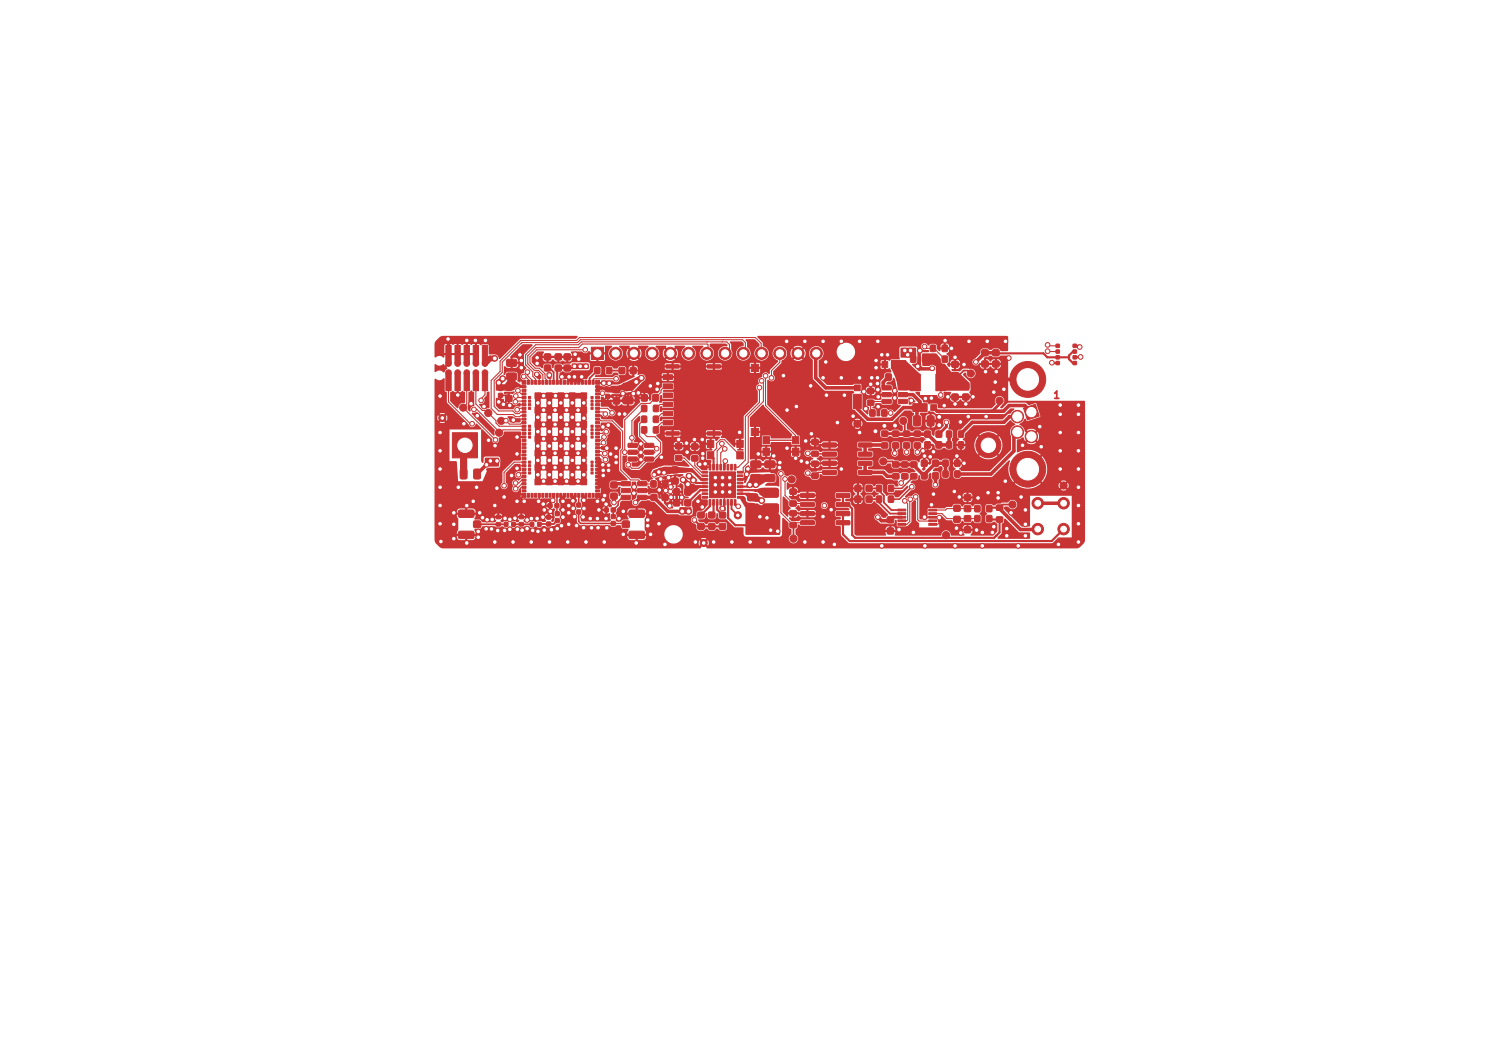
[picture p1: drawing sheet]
<svg xmlns="http://www.w3.org/2000/svg" width="210mm" height="148mm" viewBox="0 0 210 148" stroke-linecap="round" stroke-linejoin="round" font-family="sans-serif">
<defs><g id="words">
<text font-size="1.4" fill="#c83434" x="146.5" y="55.6">1</text>
</g></defs>
<g fill="#c83434" stroke="#c83434" stroke-width=".14">
<path d="M80.3 70.1h.6v.5h-.6z"/>
<path d="M80.3 71h.6v.5h-.6z"/>
<path d="M126.8 49.6h.7v.8h-.7z"/>
<path d="M128.5 49.6h.7v.8h-.7z"/>
<path d="M91 58h.7v.8h-.7z"/>
<path d="M89.4 58h.6v.8h-.6z"/>
<path d="M111.5 68.7h1.8l.1 .5-.1 .1h-1.7l-.1-.2z"/>
<path d="M111.5 70h1.8l.1 .5h-.1h-1.7l-.1-.1z"/>
<path d="M111.5 71.3l1.8-.1 .1 .5-.1 .1h-1.7l-.1-.1z"/>
<path d="M111.5 72.5h1.8l.1 .5-.1 .1h-1.7l-.1-.2z"/>
<path d="M116.5 72.5h1.8l.1 .5-.2 .1h-1.7l-.1-.2z"/>
<path d="M116.5 71.3l1.8-.1 .1 .5-.2 .1h-1.7l-.1-.1z"/>
<path d="M116.5 70h1.8l.1 .5h-.2h-1.7l-.1-.1z"/>
<path d="M116.5 68.7h1.8l.1 .5-.2 .1h-1.7l-.1-.2z"/>
<path d="M85.4 53.9h.9v.8h-.9z"/>
<path d="M85.4 55.4h.9v.8h-.9z"/>
<path d="M147.1 50.3h.4v.5h-.4z"/>
<path d="M147.1 49.5h.4v.5h-.4z"/>
<path d="M147.1 48.7h.4v.5h-.4z"/>
<path d="M147.1 47.9h.4v.5h-.4z"/>
<path d="M149.4 47.9h.5v.5h-.5z"/>
<path d="M149.4 48.7h.5v.5h-.5z"/>
<path d="M149.4 49.5h.5v.5h-.5z"/>
<path d="M149.4 50.3h.5v.5h-.5z"/>
<path d="M78.6 50.9h.8v.7h-.8z"/>
<path d="M78.6 49.3h.8v.8h-.8z"/>
<path d="M138.3 48.7h.8v.8h-.8z"/>
<path d="M138.3 50.3h.8v.8h-.8z"/>
<path d="M124.3 66h.9v.7h-.9z"/>
<path d="M124.3 64.3h.9v.7h-.9z"/>
<path d="M127.3 57.9h.6l.3 .1v1.1l-.2 .2h-.6l-.2-.1z"/>
<path d="M129.2 57.9h.6l.3 .1v1.1l-.2 .2h-.6l-.2-.1z"/>
<path d="M77.3 71.3h.6v.5h-.6z"/>
<path d="M77.3 72.2h.6v.5h-.6z"/>
<path d="M91 56.5h.7v.8h-.7z"/>
<path d="M89.4 56.5h.6v.8h-.6z"/>
<path d="M132.6 53.3h.8v.8h-.8z"/>
<path d="M132.6 54.9h.8v.8h-.8z"/>
<path d="M132.6 51.9h.8v.8h-.8z"/>
<path d="M132.6 50.3h.8v.8h-.8z"/>
<path d="M122.1 69.1h.7v.8h-.7z"/>
<path d="M123.7 69.1h.7v.8h-.7z"/>
<path d="M70.6 52l1.2-.1 .2 .3v.6l-.3 .1h-1l-.2-.2z"/>
<path d="M70.6 50.1l1.2-.1 .2 .3v.6l-.3 .1h-1l-.2-.2z"/>
<path d="M85.1 72.6h.6v.5h-.6z"/>
<path d="M85.1 71.7h.6v.5h-.6z"/>
<path d="M122.1 67.6h.7v.8h-.7z"/>
<path d="M123.7 67.6h.7v.8h-.7z"/>
<path d="M98.7 71.3h.8v.8h-.8z"/>
<path d="M98.7 72.9h.8v.8h-.8z"/>
<path d="M97.2 71.3h.8v.8h-.8z"/>
<path d="M97.2 72.9h.8v.8h-.8z"/>
<path d="M67.2 48.1h.7v2.4h-.7z"/>
<path d="M67.2 52h.7v2.4h-.7z"/>
<path d="M65.9 48.1h.7v2.4h-.7z"/>
<path d="M65.9 52h.7v2.4h-.7z"/>
<path d="M64.6 48.1h.8v2.4h-.8z"/>
<path d="M64.6 52h.8v2.4h-.8z"/>
<path d="M63.4 48.1h.7v2.4h-.7z"/>
<path d="M63.4 52h.7v2.4h-.7z"/>
<path d="M62.1 48.1h.7v2.4h-.7z"/>
<path d="M62.1 52h.7v2.4h-.7z"/>
<path d="M138.8 72h.8v.7h-.8z"/>
<path d="M138.8 70.3h.8v.7h-.8z"/>
<path d="M113.1 64.2h.8v.7h-.8z"/>
<path d="M113.1 65.9h.8v.7h-.8z"/>
<path d="M100.2 71.3h.8v.8h-.8z"/>
<path d="M100.2 72.9h.8v.8h-.8z"/>
<path d="M86.8 53.4h1.2l.2 .2v.6l-.3 .2-1-.1-.2-.2z"/>
<path d="M86.8 55.3h1.2l.2 .2v.6l-.3 .2-1-.1-.2-.2z"/>
<path d="M125.6 66h.8v.7h-.8z"/>
<path d="M125.6 64.3h.8v.7h-.8z"/>
<path d="M129.6 49.6h.7v.8h-.7z"/>
<path d="M131.2 49.6h.7v.8h-.7z"/>
<path d="M106.3 60.8h.9v1h-.9z"/>
<path d="M110.4 60.8h.9v1h-.9z"/>
<path d="M106.3 62.4h.9v1h-.9z"/>
<path d="M110.4 62.4h.9v1h-.9z"/>
<path d="M95.4 68.1h.8v.8h-.8z"/>
<path d="M93.8 68.1h.8v.8h-.8z"/>
<path d="M87.8 51.2h.8v.8h-.8z"/>
<path d="M86.2 51.2h.8v.8h-.8z"/>
<path d="M72.3 72.8h.6v.4h-.6z"/>
<path d="M72.3 71.7h.6v.5h-.6z"/>
<path d="M104.6 66.1h1.2l.2 .2v.6l-.3 .2-1-.1-.2-.2z"/>
<path d="M104.6 64.2h1.2l.2 .2v.6l-.3 .2-1-.1-.2-.2z"/>
<path d="M122.9 53.7h1.1l.1 .5-.1 .1h-1.1l-.1-.1z"/>
<path d="M122.9 54.7h1.1l.1 .5-.1 .1-1.1-.1-.1-.1z"/>
<path d="M122.9 55.6h1.1l.1 .5-.1 .1h-1.1l-.1-.1z"/>
<path d="M125.1 55.6h1.2l.1 .5-.1 .1h-1.1l-.1-.1z"/>
<path d="M125.1 54.7h1.2l.1 .5-.1 .1-1.1-.1-.1-.1z"/>
<path d="M125.1 53.7h1.2l.1 .5-.1 .1h-1.1l-.1-.1z"/>
<path d="M114.6 61.7h1.8l.1 .5-.2 .1-1.7-.1-.1-.1z"/>
<path d="M114.6 63l1.8-.1 .1 .5-.2 .1h-1.7l-.1-.1z"/>
<path d="M114.6 64.2h1.8l.1 .5-.2 .1h-1.7l-.1-.1z"/>
<path d="M114.6 65.5h1.8l.1 .5-.2 .1h-1.7l-.1-.2z"/>
<path d="M119.5 65.5h1.9v.5l-.1 .1h-1.7l-.1-.2z"/>
<path d="M119.5 64.2h1.9v.5l-.1 .1h-1.7l-.1-.1z"/>
<path d="M119.5 63l1.9-.1v.5l-.1 .1h-1.7l-.1-.1z"/>
<path d="M119.5 61.7h1.9v.5l-.1 .1-1.7-.1-.1-.1z"/>
<path d="M126.8 66h.9v.7h-.9z"/>
<path d="M126.8 64.3h.9v.7h-.9z"/>
<path d="M84.4 54h.5v.5h-.5z"/>
<path d="M84.4 54.9h.5v.6h-.5z"/>
<path d="M85.1 70.7h.6v.6h-.6z"/>
<path d="M84.2 70.7h.5v.6h-.5z"/>
<path d="M133.5 61.5h.7v.9h-.7z"/>
<path d="M131.8 61.5h.7v.9h-.7z"/>
<path d="M132.9 71.9h.8v.8h-.8z"/>
<path d="M132.9 70.4h.8v.7h-.8z"/>
<path d="M123.6 72h.8v.8h-.8z"/>
<path d="M123.6 73.5h.8v.8h-.8z"/>
<path d="M120.8 55.7h.9v.7h-.9z"/>
<path d="M120.8 54.1h.9v.7h-.9z"/>
<path d="M134.3 73.4h.8v.7h-.8z"/>
<path d="M134.3 71.8h.8v.8h-.8z"/>
<path d="M110 71.1h.9v.7h-.9z"/>
<path d="M110 72.8h.9v.6h-.9z"/>
<path d="M129.9 64.1h.8v.8h-.8z"/>
<path d="M128.3 64.1h.8v.8h-.8z"/>
<path d="M124.1 50.2h2v1.1h-2z"/>
<path d="M122.8 50.4h.8v.8h-.8z"/>
<path d="M66 65.4l.7-.1 .2 .2v1l-.1 .2h-.6l-.2-.2z"/>
<path d="M64.1 65.4l.7-.1 .2 .2v1l-.1 .2h-.6l-.2-.2z"/>
<path d="M66 72.6l.2-.1 .7 .1 .1 .2-.1 .6-.2 .1-.7-.1-.1-.1z"/>
<path d="M63.9 74h2l.1 .2v.6l-.2 .2h-1.8l-.2-.2z"/>
<path d="M63.9 71.1l2-.1 .1 .3v.6l-.2 .2-1.8-.1-.2-.2z"/>
<path d="M129.3 72.9h1.1v.2h-1.1z"/>
<path d="M129.3 72.4h1.1v.2h-1.1z"/>
<path d="M129.3 71.9h1.1v.2h-1.1z"/>
<path d="M129.3 71.4h1.1v.2h-1.1z"/>
<path d="M129.3 70.9h1.1v.2h-1.1z"/>
<path d="M125 70.9h1.1v.2h-1.1z"/>
<path d="M125 71.4h1.1v.2h-1.1z"/>
<path d="M125 71.9h1.1v.2h-1.1z"/>
<path d="M125 72.4h1.1v.2h-1.1z"/>
<path d="M125 72.9h1.1v.2h-1.1z"/>
<path d="M90.7 68.9h.8v.8h-.8z"/>
<path d="M92.2 68.9h.8v.8h-.8z"/>
<path d="M92.3 53.4h1.3v.7h-1.3z"/>
<path d="M92.3 56h1.3v.6h-1.3z"/>
<path d="M92.3 57.3h1.3v.6h-1.3z"/>
<path d="M92.3 52.2h1.3v.6h-1.3z"/>
<path d="M92.3 54.7h1.3v.7h-1.3z"/>
<path d="M92.3 58.5h1.3v.7h-1.3z"/>
<path d="M104.6 50.7h1.1v1h-1.1z"/>
<path d="M98.5 50.8h1.8v.5h-1.8z"/>
<path d="M92.8 50.8h1.8v.5h-1.8z"/>
<path d="M92.8 60.1h1.8v.5h-1.8z"/>
<path d="M98.5 60.1h1.8v.5h-1.8z"/>
<path d="M104.6 59.6h1.1v1h-1.1z"/>
<path d="M133 65.6h.7v.8h-.7z"/>
<path d="M131.3 65.6h.7v.8h-.7z"/>
<path d="M76.1 72.7h.6v.5h-.6z"/>
<path d="M76.1 71.7h.6v.6h-.6z"/>
<path d="M124.3 61.7h.8v.7h-.8z"/>
<path d="M124.3 60h.8v.7h-.8z"/>
<path d="M135.8 71.8h.7v.8h-.7z"/>
<path d="M137.4 71.8h.7v.8h-.7z"/>
<path d="M91 59.4h.7v.9h-.7z"/>
<path d="M89.4 59.4h.6v.9h-.6z"/>
<path d="M82.9 53h.6v.5h-.6z"/>
<path d="M82.4 53h.3v.5h-.3z"/>
<path d="M81.9 53h.3v.5h-.3z"/>
<path d="M81.4 53h.3v.5h-.3z"/>
<path d="M80.9 53h.3v.5h-.3z"/>
<path d="M80.4 53h.3v.5h-.3z"/>
<path d="M79.9 53h.3v.5h-.3z"/>
<path d="M79.4 53h.3v.5h-.3z"/>
<path d="M78.9 53h.3v.5h-.3z"/>
<path d="M78.4 53h.3v.5h-.3z"/>
<path d="M77.9 53h.3v.5h-.3z"/>
<path d="M77.4 53h.3v.5h-.3z"/>
<path d="M76.9 53h.3v.5h-.3z"/>
<path d="M76.4 53h.3v.5h-.3z"/>
<path d="M75.9 53h.3v.5h-.3z"/>
<path d="M75.4 53h.3v.5h-.3z"/>
<path d="M74.9 53h.3v.5h-.3z"/>
<path d="M74.4 53h.3v.5h-.3z"/>
<path d="M73.9 53h.3v.5h-.3z"/>
<path d="M73.4 53h.3v.5h-.3z"/>
<path d="M72.7 53h.5v.5h-.5z"/>
<path d="M72.7 53.7h.5v.3h-.5z"/>
<path d="M72.7 54.2h.5v.3h-.5z"/>
<path d="M72.7 54.7h.5v.3h-.5z"/>
<path d="M72.7 55.2h.5v.3h-.5z"/>
<path d="M72.7 55.7h.5v.3h-.5z"/>
<path d="M72.7 56.2h.5v.3h-.5z"/>
<path d="M72.7 56.7h.5v.3h-.5z"/>
<path d="M72.7 57.2h.5v.3h-.5z"/>
<path d="M72.7 57.7h.5v.3h-.5z"/>
<path d="M72.7 58.2h.5v.3h-.5z"/>
<path d="M72.7 58.7h.5v.3h-.5z"/>
<path d="M72.7 59.2h.5v.3h-.5z"/>
<path d="M72.7 59.7h.5v.3h-.5z"/>
<path d="M72.7 60.2h.5v.3h-.5z"/>
<path d="M72.7 60.7h.5v.3h-.5z"/>
<path d="M72.7 61.2h.5v.3h-.5z"/>
<path d="M72.7 61.7h.5v.3h-.5z"/>
<path d="M72.7 62.2h.5v.3h-.5z"/>
<path d="M72.7 62.7h.5v.3h-.5z"/>
<path d="M72.7 63.2h.5v.3h-.5z"/>
<path d="M72.7 63.7h.5v.3h-.5z"/>
<path d="M72.7 64.2h.5v.3h-.5z"/>
<path d="M72.7 64.7h.5v.3h-.5z"/>
<path d="M72.7 65.2h.5v.3h-.5z"/>
<path d="M72.7 65.7h.5v.3h-.5z"/>
<path d="M72.7 66.2h.5v.3h-.5z"/>
<path d="M72.7 66.7h.5v.3h-.5z"/>
<path d="M72.7 67.2h.5v.3h-.5z"/>
<path d="M72.7 67.7h.5v.3h-.5z"/>
<path d="M72.7 68.2h.5v.3h-.5z"/>
<path d="M72.7 68.7h.5v.5h-.5z"/>
<path d="M73.4 68.7h.3v.5h-.3z"/>
<path d="M73.9 68.7h.3v.5h-.3z"/>
<path d="M74.4 68.7h.3v.5h-.3z"/>
<path d="M74.9 68.7h.3v.5h-.3z"/>
<path d="M75.4 68.7h.3v.5h-.3z"/>
<path d="M75.9 68.7h.3v.5h-.3z"/>
<path d="M76.4 68.7h.3v.5h-.3z"/>
<path d="M76.9 68.7h.3v.5h-.3z"/>
<path d="M77.4 68.7h.3v.5h-.3z"/>
<path d="M77.9 68.7h.3v.5h-.3z"/>
<path d="M78.4 68.7h.3v.5h-.3z"/>
<path d="M78.9 68.7h.3v.5h-.3z"/>
<path d="M79.4 68.7h.3v.5h-.3z"/>
<path d="M79.9 68.7h.3v.5h-.3z"/>
<path d="M80.4 68.7h.3v.5h-.3z"/>
<path d="M80.9 68.7h.3v.5h-.3z"/>
<path d="M81.4 68.7h.3v.5h-.3z"/>
<path d="M81.9 68.7h.3v.5h-.3z"/>
<path d="M82.4 68.7h.3v.5h-.3z"/>
<path d="M82.9 68.7h.6v.5h-.6z"/>
<path d="M82.9 68.2h.6v.3h-.6z"/>
<path d="M82.9 67.7h.6v.3h-.6z"/>
<path d="M82.9 67.2h.6v.3h-.6z"/>
<path d="M82.9 66.7h.6v.3h-.6z"/>
<path d="M82.9 66.2h.6v.3h-.6z"/>
<path d="M82.9 65.7h.6v.3h-.6z"/>
<path d="M82.9 65.2h.6v.3h-.6z"/>
<path d="M82.9 64.7h.6v.3h-.6z"/>
<path d="M82.9 64.2h.6v.3h-.6z"/>
<path d="M82.9 63.7h.6v.3h-.6z"/>
<path d="M82.9 63.2h.6v.3h-.6z"/>
<path d="M82.9 62.7h.6v.3h-.6z"/>
<path d="M82.9 62.2h.6v.3h-.6z"/>
<path d="M82.9 61.7h.6v.3h-.6z"/>
<path d="M82.9 61.2h.6v.3h-.6z"/>
<path d="M82.9 60.7h.6v.3h-.6z"/>
<path d="M82.9 60.2h.6v.3h-.6z"/>
<path d="M82.9 59.7h.6v.3h-.6z"/>
<path d="M82.9 59.2h.6v.3h-.6z"/>
<path d="M82.9 58.7h.6v.3h-.6z"/>
<path d="M82.9 58.2h.6v.3h-.6z"/>
<path d="M82.9 57.7h.6v.3h-.6z"/>
<path d="M82.9 57.2h.6v.3h-.6z"/>
<path d="M82.9 56.7h.6v.3h-.6z"/>
<path d="M82.9 56.2h.6v.3h-.6z"/>
<path d="M82.9 55.7h.6v.3h-.6z"/>
<path d="M82.9 55.2h.6v.3h-.6z"/>
<path d="M82.9 54.7h.6v.3h-.6z"/>
<path d="M82.9 54.2h.6v.3h-.6z"/>
<path d="M82.9 53.7h.6v.3h-.6z"/>
<path d="M80.9 54.7h.8v.8h-.8z"/>
<path d="M79.3 54.7h.8v.8h-.8z"/>
<path d="M77.7 54.7h.8v.8h-.8z"/>
<path d="M76.1 54.7h.8v.8h-.8z"/>
<path d="M74.5 54.7h.8v.8h-.8z"/>
<path d="M80.9 56.7h.8v.8h-.8z"/>
<path d="M79.3 56.7h.8v.8h-.8z"/>
<path d="M77.7 56.7h.8v.8h-.8z"/>
<path d="M76.1 56.7h.8v.8h-.8z"/>
<path d="M74.5 56.7h.8v.8h-.8z"/>
<path d="M80.9 58.7h.8v.8h-.8z"/>
<path d="M79.3 58.7h.8v.8h-.8z"/>
<path d="M77.7 58.7h.8v.8h-.8z"/>
<path d="M76.1 58.7h.8v.8h-.8z"/>
<path d="M74.5 58.7h.8v.8h-.8z"/>
<path d="M80.9 60.7h.8v.8h-.8z"/>
<path d="M79.3 60.7h.8v.8h-.8z"/>
<path d="M77.7 60.7h.8v.8h-.8z"/>
<path d="M76.1 60.7h.8v.8h-.8z"/>
<path d="M74.5 60.7h.8v.8h-.8z"/>
<path d="M80.9 62.7h.8v.8h-.8z"/>
<path d="M79.3 62.7h.8v.8h-.8z"/>
<path d="M77.7 62.7h.8v.8h-.8z"/>
<path d="M76.1 62.7h.8v.8h-.8z"/>
<path d="M74.5 62.7h.8v.8h-.8z"/>
<path d="M80.9 64.7h.8v.8h-.8z"/>
<path d="M79.3 64.7h.8v.8h-.8z"/>
<path d="M77.7 64.7h.8v.8h-.8z"/>
<path d="M76.1 64.7h.8v.8h-.8z"/>
<path d="M74.5 64.7h.8v.8h-.8z"/>
<path d="M80.9 66.7h.8v.8h-.8z"/>
<path d="M79.3 66.7h.8v.8h-.8z"/>
<path d="M77.7 66.7h.8v.8h-.8z"/>
<path d="M76.1 66.7h.8v.8h-.8z"/>
<path d="M74.5 66.7h.8v.8h-.8z"/>
<path d="M73.6 55.2h.3v.3h-.3z"/>
<path d="M73.6 55.7h.3v.3h-.3z"/>
<path d="M73.6 56.2h.3v.3h-.3z"/>
<path d="M73.6 56.7h.3v.3h-.3z"/>
<path d="M73.6 59.2h.3v.3h-.3z"/>
<path d="M73.6 59.7h.3v.3h-.3z"/>
<path d="M73.6 60.2h.3v.3h-.3z"/>
<path d="M73.6 60.7h.3v.3h-.3z"/>
<path d="M73.6 64.2h.3v.3h-.3z"/>
<path d="M73.6 64.7h.3v.3h-.3z"/>
<path d="M73.6 65.2h.3v.3h-.3z"/>
<path d="M73.6 65.7h.3v.3h-.3z"/>
<path d="M82.3 65.7h.3v.3h-.3z"/>
<path d="M82.3 65.2h.3v.3h-.3z"/>
<path d="M82.3 64.7h.3v.3h-.3z"/>
<path d="M82.3 64.2h.3v.3h-.3z"/>
<path d="M82.3 60.7h.3v.3h-.3z"/>
<path d="M82.3 60.2h.3v.3h-.3z"/>
<path d="M82.3 59.7h.3v.3h-.3z"/>
<path d="M82.3 59.2h.3v.3h-.3z"/>
<path d="M82.3 56.7h.3v.3h-.3z"/>
<path d="M82.3 56.2h.3v.3h-.3z"/>
<path d="M82.3 55.7h.3v.3h-.3z"/>
<path d="M82.3 55.2h.3v.3h-.3z"/>
<path d="M126.8 52.1h1.4v2.3h-1.4z"/>
<path d="M130.3 52.1h1.4v2.3h-1.4z"/>
<path d="M104.2 70.7h1.2l.1 .2v.6l-.2 .2-1.1-.1-.1-.2z"/>
<path d="M104.2 68.8h1.2l.1 .2v.6l-.2 .2-1.1-.1-.1-.2z"/>
<path d="M88.8 69h1.2l.1 .5-.1 .1-1.1-.1-.1-.1z"/>
<path d="M88.8 68h1.2l.1 .5-.1 .1h-1.1l-.1-.1z"/>
<path d="M88.8 67.1h1.2l.1 .5-.1 .1-1.1-.1-.1-.1z"/>
<path d="M86.5 67.1h1.2l.1 .5-.1 .1-1.1-.1-.1-.1z"/>
<path d="M86.5 68h1.2l.1 .5-.1 .1h-1.1l-.1-.1z"/>
<path d="M86.5 69h1.2l.1 .5-.1 .1-1.1-.1-.1-.1z"/>
<path d="M92.3 67h.7v.8h-.7z"/>
<path d="M90.7 67h.6v.8h-.6z"/>
<path d="M77.3 70.1h.5v.6h-.5z"/>
<path d="M76.3 70.1h.6v.6h-.6z"/>
<path d="M133 64.1h.7v.8h-.7z"/>
<path d="M131.3 64.1h.7v.8h-.7z"/>
<path d="M130.4 61.5h.7v.9h-.7z"/>
<path d="M128.8 61.5h.7v.9h-.7z"/>
<path d="M127.3 61.7h.9v.7h-.9z"/>
<path d="M127.3 60h.9v.7h-.9z"/>
<path d="M75.8 50.9h.9v.7h-.9z"/>
<path d="M75.8 49.3h.9v.8h-.9z"/>
<path d="M134.3 68.9h.8v.7h-.8z"/>
<path d="M134.3 70.4h.8v.8h-.8z"/>
<path d="M136.8 48.7h.8v.8h-.8z"/>
<path d="M136.8 50.3h.8v.8h-.8z"/>
<path d="M122.8 57.1h.7v.8h-.7z"/>
<path d="M121.2 57.1h.6v.8h-.6z"/>
<path d="M122.8 61.7h.8v.7h-.8z"/>
<path d="M122.8 60h.8v.7h-.8z"/>
<path d="M69.1 72.8h.6v.4h-.6z"/>
<path d="M69.1 71.7h.6v.5h-.6z"/>
<path d="M85.1 68.7h.8v.8h-.8z"/>
<path d="M85.1 67.1h.8v.8h-.8z"/>
<path d="M90.9 55h.8v.8h-.8z"/>
<path d="M89.3 55h.8v.8h-.8z"/>
<path d="M94.1 61.8h.8v.7h-.8z"/>
<path d="M94.1 63.4h.8v.7h-.8z"/>
<path d="M113.1 61.2h.8v.7h-.8z"/>
<path d="M113.1 62.8h.8v.7h-.8z"/>
<path d="M84.5 51.2h.7v.8h-.7z"/>
<path d="M82.8 51.2h.7v.8h-.7z"/>
<path d="M69.4 53.8h.6v.6h-.6z"/>
<path d="M69.4 54.8h.6v.5h-.6z"/>
<path d="M134.1 53.3h.8v.8h-.8z"/>
<path d="M134.1 54.9h.8v.8h-.8z"/>
<path d="M119.1 69.1h.8v.8h-.8z"/>
<path d="M120.6 69.1h.8v.8h-.8z"/>
<path d="M102.6 62.9h.9v1h-.9z"/>
<path d="M98.5 62.9h.9v1h-.9z"/>
<path d="M102.6 61.3h.9v1h-.9z"/>
<path d="M98.5 61.3h.9v1h-.9z"/>
<path d="M96.3 63.5h.9v.7h-.9z"/>
<path d="M96.3 61.8h.9v.7h-.9z"/>
<path d="M106.6 66.1h1.2l.1 .2v.6l-.2 .2-1.1-.1-.1-.2z"/>
<path d="M106.6 64.2h1.2l.1 .2v.6l-.2 .2-1.1-.1-.1-.2z"/>
<path d="M102.7 69.1h.7l.1 .2-.8 .1z"/>
<path d="M102.7 68.6h.7l.1 .2-.8 .1z"/>
<path d="M102.7 68.1h.7l.1 .2-.8 .1z"/>
<path d="M102.7 67.6h.7l.1 .2-.8 .1z"/>
<path d="M102.7 67.1h.7l.1 .2-.8 .1z"/>
<path d="M102.7 66.6h.7l.1 .2-.8 .1z"/>
<path d="M102.7 66.1h.7l.1 .2-.8 .1z"/>
<path d="M102.7 65.6h.7l.1 .2-.8 .1z"/>
<path d="M102.3 64.7h.2v.7h-.2z"/>
<path d="M101.8 64.7h.2v.7h-.2z"/>
<path d="M101.3 64.7h.2v.7h-.2z"/>
<path d="M100.8 64.7h.2v.7h-.2z"/>
<path d="M100.3 64.7h.2v.7h-.2z"/>
<path d="M99.8 64.7h.2v.7h-.2z"/>
<path d="M99.3 64.7h.2v.7h-.2z"/>
<path d="M98.8 64.7h.2v.7h-.2z"/>
<path d="M97.8 65.6h.7l.1 .2-.8 .1z"/>
<path d="M97.8 66.1h.7l.1 .2-.8 .1z"/>
<path d="M97.8 66.6h.7l.1 .2-.8 .1z"/>
<path d="M97.8 67.1h.7l.1 .2-.8 .1z"/>
<path d="M97.8 67.6h.7l.1 .2-.8 .1z"/>
<path d="M97.8 68.1h.7l.1 .2-.8 .1z"/>
<path d="M97.8 68.6h.7l.1 .2-.8 .1z"/>
<path d="M97.8 69.1h.7l.1 .2-.8 .1z"/>
<path d="M98.8 69.6h.2v.7h-.2z"/>
<path d="M99.3 69.6h.2v.7h-.2z"/>
<path d="M99.8 69.6h.2v.7h-.2z"/>
<path d="M100.3 69.6h.2v.7h-.2z"/>
<path d="M100.8 69.6h.2v.7h-.2z"/>
<path d="M101.3 69.6h.2v.7h-.2z"/>
<path d="M101.8 69.6h.2v.7h-.2z"/>
<path d="M102.3 69.6h.2v.7h-.2z"/>
<path d="M98.8 65.7h3.6v3.6h-3.6z"/>
<path d="M70.4 53.5h.9v.8h-.9z"/>
<path d="M70.4 55.1h.9v.8h-.9z"/>
<path d="M123.3 52.1h.8v.8h-.8z"/>
<path d="M124.9 52.1h.8v.8h-.8z"/>
<path d="M129.9 65.8h.8v.9h-.8z"/>
<path d="M128.3 65.8h.8v.9h-.8z"/>
<path d="M135.8 70.4h.7v.8h-.7z"/>
<path d="M137.4 70.4h.7v.8h-.7z"/>
<path d="M93.6 65h.8v.8h-.8z"/>
<path d="M93.6 66.6h.8v.8h-.8z"/>
<path d="M129.6 48.1h.7v.8h-.7z"/>
<path d="M131.2 48.1h.7v.8h-.7z"/>
<path d="M119.1 67.6h.8v.8h-.8z"/>
<path d="M120.6 67.6h.8v.8h-.8z"/>
<path d="M110 68.1h.9v.7h-.9z"/>
<path d="M110 69.8h.9v.6h-.9z"/>
<path d="M118.9 54.9h1v2h-1z"/>
<path d="M119 53.6h.8v.8h-.8z"/>
<path d="M130.4 60h.7v.9h-.7z"/>
<path d="M128.8 60h.7v.9h-.7z"/>
<path d="M125.8 61.7h.9v.7h-.9z"/>
<path d="M125.8 60h.9v.7h-.9z"/>
<path d="M106.3 70.2h2l.1 .2v.8l-.2 .2h-1.8l-.2-.2z"/>
<path d="M106.3 68.1l2-.1 .1 .3v.8l-.2 .2-1.8-.1-.2-.2z"/>
<path d="M95.4 69.6h.8v.8h-.8z"/>
<path d="M93.8 69.6h.8v.8h-.8z"/>
<path d="M89.8 63.7l1.2-.1v.5l-.1 .1h-1.1l-.1-.1z"/>
<path d="M89.8 62.7h1.2v.5l-.1 .1h-1.1l-.1-.2z"/>
<path d="M89.8 61.8l1.2-.1v.5l-.1 .1h-1.1l-.1-.1z"/>
<path d="M87.5 61.8l1.2-.1 .1 .5-.2 .1h-1.1l-.1-.1z"/>
<path d="M87.5 62.7h1.2l.1 .5-.2 .1h-1.1l-.1-.2z"/>
<path d="M87.5 63.7l1.2-.1 .1 .5-.2 .1h-1.1l-.1-.1z"/>
<path d="M73.9 72.7h.4v.6h-.4z"/>
<path d="M74.9 72.7h.4v.6h-.4z"/>
<path d="M127.1 56.2h2v1.1h-2z"/>
<path d="M129.6 56.4h.8v.8h-.8z"/>
<path d="M71.3 72.7h.4v.6h-.4z"/>
<path d="M70.3 72.7h.4v.6h-.4z"/>
<path d="M86.7 72.6l.2-.1 .7 .1 .1 .2-.1 .6-.2 .1-.7-.1-.1-.1z"/>
<path d="M87.6 71.1l2-.1 .2 .3v.6l-.3 .2-1.8-.1-.1-.2z"/>
<path d="M87.6 74h2l.2 .2v.6l-.3 .2h-1.8l-.1-.2z"/>
<path d="M77.3 50.9h.9v.7h-.9z"/>
<path d="M77.3 49.3h.9v.8h-.9z"/>
<path d="M133.5 60h.7v.9h-.7z"/>
<path d="M131.8 60h.7v.9h-.7z"/>
<path d="M63 60.3h3.5v3.5h-3.5z"/>
<path d="M142.5 56.8l1.7-.5 .5 1.6-1.6 .6z"/>
<path d="M82.3 48.4h1.7v1.6h-1.7z"/>
<circle cx="61.6" cy="58.2" r=".5"/>
<circle cx="105.5" cy="73.5" r=".5"/>
<circle cx="141" cy="70.2" r=".5"/>
<circle cx="123" cy="64.2" r=".5"/>
<circle cx="67.5" cy="50.6" r=".39"/>
<circle cx="67.5" cy="51.9" r=".39"/>
<circle cx="66.3" cy="50.6" r=".39"/>
<circle cx="66.3" cy="51.9" r=".39"/>
<circle cx="65" cy="50.6" r=".39"/>
<circle cx="65" cy="51.9" r=".39"/>
<circle cx="63.7" cy="50.6" r=".39"/>
<circle cx="63.7" cy="51.9" r=".39"/>
<circle cx="62.5" cy="50.6" r=".39"/>
<circle cx="62.5" cy="51.9" r=".39"/>
<circle cx="69.8" cy="58.6" r=".5"/>
<circle cx="64.5" cy="56.8" r=".5"/>
<circle cx="110.5" cy="75" r=".5"/>
<circle cx="98" cy="75.6" r=".5"/>
<circle cx="148.1" cy="67.6" r=".5"/>
<circle cx="110.3" cy="66.8" r=".5"/>
<circle cx="135.2" cy="52" r=".5"/>
<circle cx="139.2" cy="55.8" r=".5"/>
<circle cx="102.8" cy="71.8" r=".5"/>
<circle cx="101.6" cy="68.5" r=".33"/>
<circle cx="101.6" cy="67.5" r=".33"/>
<circle cx="101.6" cy="66.5" r=".33"/>
<circle cx="100.6" cy="68.5" r=".33"/>
<circle cx="100.6" cy="67.5" r=".33"/>
<circle cx="100.6" cy="66.5" r=".33"/>
<circle cx="99.6" cy="68.5" r=".33"/>
<circle cx="99.6" cy="67.5" r=".33"/>
<circle cx="99.6" cy="66.5" r=".33"/>
<circle cx="125.8" cy="58.6" r=".5"/>
<circle cx="131.7" cy="74.5" r=".5"/>
<circle cx="68" cy="57.5" r=".5"/>
<circle cx="119.4" cy="59" r=".5"/>
<circle cx="69.5" cy="60.2" r=".5"/>
<circle cx="148.1" cy="73.7" r=".8"/>
<circle cx="144.5" cy="73.7" r=".8"/>
<circle cx="144.5" cy="70.1" r=".8"/>
<circle cx="148.1" cy="70.1" r=".8"/>
<circle cx="137.6" cy="62" r="1.75"/>
<circle cx="141.7" cy="58" r=".87"/>
<circle cx="143.6" cy="60.8" r=".87"/>
<circle cx="141.7" cy="60.2" r=".87"/>
<circle cx="143.1" cy="65.3" r="2.5"/>
<circle cx="143.1" cy="52.8" r="2.5"/>
<circle cx="85.7" cy="49.2" r=".85"/>
<circle cx="88.3" cy="49.2" r=".85"/>
<circle cx="90.8" cy="49.2" r=".85"/>
<circle cx="93.4" cy="49.2" r=".85"/>
<circle cx="95.9" cy="49.2" r=".85"/>
<circle cx="98.4" cy="49.2" r=".85"/>
<circle cx="101" cy="49.2" r=".85"/>
<circle cx="103.5" cy="49.2" r=".85"/>
<circle cx="106.1" cy="49.2" r=".85"/>
<circle cx="108.6" cy="49.2" r=".85"/>
<circle cx="111.1" cy="49.2" r=".85"/>
<circle cx="113.7" cy="49.2" r=".85"/>
<circle cx="74.8" cy="72.2" r=".32"/>
<circle cx="84" cy="59.4" r=".33"/>
<circle cx="130.8" cy="72.1" r=".32"/>
<circle cx="95.7" cy="63" r=".33"/>
<circle cx="121.4" cy="52.6" r=".33"/>
<circle cx="114.6" cy="52.6" r=".33"/>
<circle cx="134.5" cy="56.2" r=".33"/>
<circle cx="78.4" cy="72" r=".32"/>
<circle cx="132" cy="55.2" r=".32"/>
<circle cx="107.8" cy="63.5" r=".32"/>
<circle cx="116.2" cy="75.8" r=".32"/>
<circle cx="71.4" cy="75.5" r=".33"/>
<circle cx="89.2" cy="63" r=".33"/>
<circle cx="122.8" cy="76" r=".33"/>
<circle cx="122.3" cy="55.3" r=".33"/>
<circle cx="104.2" cy="65.3" r=".33"/>
<circle cx="129.7" cy="70.3" r=".32"/>
<circle cx="74.9" cy="60.1" r=".32"/>
<circle cx="79.2" cy="73" r=".33"/>
<circle cx="104" cy="66" r=".33"/>
<circle cx="82.4" cy="73.5" r=".33"/>
<circle cx="150.2" cy="62.8" r=".33"/>
<circle cx="122.3" cy="54.2" r=".32"/>
<circle cx="72" cy="60.8" r=".32"/>
<circle cx="71" cy="56.5" r=".33"/>
<circle cx="91.6" cy="53.4" r=".33"/>
<circle cx="68.5" cy="73.7" r=".32"/>
<circle cx="147.6" cy="57.7" r=".33"/>
<circle cx="93.3" cy="70.4" r=".33"/>
<circle cx="84.8" cy="53.4" r=".32"/>
<circle cx="73.4" cy="72.4" r=".32"/>
<circle cx="78.1" cy="62.1" r=".32"/>
<circle cx="84.2" cy="69" r=".32"/>
<circle cx="79.7" cy="62.1" r=".33"/>
<circle cx="78.1" cy="64.1" r=".32"/>
<circle cx="117.6" cy="55" r=".32"/>
<circle cx="138.4" cy="73.3" r=".33"/>
<circle cx="138.2" cy="74.1" r=".32"/>
<circle cx="90.6" cy="71.4" r=".33"/>
<circle cx="73.4" cy="73.6" r=".32"/>
<circle cx="133" cy="49.8" r=".32"/>
<circle cx="133.2" cy="73.5" r=".32"/>
<circle cx="67.6" cy="47.4" r=".33"/>
<circle cx="80" cy="52.5" r=".33"/>
<circle cx="66.5" cy="57.9" r=".32"/>
<circle cx="76.8" cy="73.8" r=".32"/>
<circle cx="113" cy="60.4" r=".33"/>
<circle cx="64.6" cy="59" r=".33"/>
<circle cx="70.3" cy="73.9" r=".33"/>
<circle cx="63.8" cy="55" r=".32"/>
<circle cx="94.9" cy="69.3" r=".33"/>
<circle cx="76.5" cy="56.1" r=".32"/>
<circle cx="88.2" cy="54.8" r=".33"/>
<circle cx="128.8" cy="72" r=".33"/>
<circle cx="90.2" cy="73.2" r=".33"/>
<circle cx="112.1" cy="75.5" r=".33"/>
<circle cx="80" cy="71.9" r=".32"/>
<circle cx="134.3" cy="64.5" r=".33"/>
<circle cx="100.6" cy="70.8" r=".33"/>
<circle cx="65" cy="75.6" r=".33"/>
<circle cx="134.3" cy="50.8" r=".32"/>
<circle cx="79.8" cy="70.8" r=".33"/>
<circle cx="79.8" cy="69.7" r=".32"/>
<circle cx="103" cy="60.2" r=".33"/>
<circle cx="112.2" cy="61.4" r=".32"/>
<circle cx="115.1" cy="55" r=".33"/>
<circle cx="150.2" cy="60.2" r=".33"/>
<circle cx="145" cy="62.2" r=".32"/>
<circle cx="116.6" cy="58.8" r=".32"/>
<circle cx="74" cy="72.2" r=".33"/>
<circle cx="137.2" cy="51.8" r=".32"/>
<circle cx="66.4" cy="67.8" r=".33"/>
<circle cx="68.9" cy="62.1" r=".32"/>
<circle cx="92.7" cy="68.3" r=".32"/>
<circle cx="125.2" cy="73.7" r=".33"/>
<circle cx="63.2" cy="71.4" r=".33"/>
<circle cx="76.5" cy="64.1" r=".32"/>
<circle cx="74.2" cy="73.8" r=".33"/>
<circle cx="85.8" cy="62.4" r=".32"/>
<circle cx="78.9" cy="57.1" r=".32"/>
<circle cx="71.7" cy="72.2" r=".33"/>
<circle cx="146.5" cy="50.5" r=".32"/>
<circle cx="81.3" cy="64.1" r=".33"/>
<circle cx="121.3" cy="53.5" r=".32"/>
<circle cx="80.5" cy="67" r=".32"/>
<circle cx="96.8" cy="75.5" r=".33"/>
<circle cx="79.7" cy="58.1" r=".33"/>
<circle cx="133" cy="56.2" r=".32"/>
<circle cx="68.9" cy="75.5" r=".33"/>
<circle cx="129.5" cy="63.6" r=".32"/>
<circle cx="72.6" cy="50.2" r=".33"/>
<circle cx="75.7" cy="63.1" r=".33"/>
<circle cx="96.7" cy="61.2" r=".32"/>
<circle cx="150.2" cy="72.9" r=".33"/>
<circle cx="77.3" cy="59.1" r=".33"/>
<circle cx="65.6" cy="56.2" r=".33"/>
<circle cx="112.1" cy="47.5" r=".33"/>
<circle cx="150.2" cy="67.8" r=".33"/>
<circle cx="81.3" cy="58.2" r=".33"/>
<circle cx="142.2" cy="69.2" r=".33"/>
<circle cx="132.9" cy="68.4" r=".32"/>
<circle cx="75.7" cy="59.1" r=".33"/>
<circle cx="89.2" cy="61.8" r=".33"/>
<circle cx="85" cy="63.2" r=".32"/>
<circle cx="117.2" cy="47.5" r=".33"/>
<circle cx="109.6" cy="62.4" r=".32"/>
<circle cx="78.9" cy="61.1" r=".32"/>
<circle cx="92" cy="66.7" r=".33"/>
<circle cx="110.8" cy="63.8" r=".32"/>
<circle cx="107" cy="75.5" r=".33"/>
<circle cx="84.5" cy="73.5" r=".32"/>
<circle cx="92.1" cy="63.7" r=".33"/>
<circle cx="79.2" cy="70.4" r=".33"/>
<circle cx="74.7" cy="52.1" r=".32"/>
<circle cx="81.3" cy="62.1" r=".33"/>
<circle cx="131.5" cy="56.5" r=".32"/>
<circle cx="80.5" cy="65.1" r=".32"/>
<circle cx="72.1" cy="73.7" r=".33"/>
<circle cx="150.2" cy="75.5" r=".33"/>
<circle cx="112.4" cy="64.4" r=".33"/>
<circle cx="66.6" cy="74.8" r=".33"/>
<circle cx="80.5" cy="61.1" r=".32"/>
<circle cx="91.8" cy="72.9" r=".33"/>
<circle cx="72" cy="69.8" r=".33"/>
<circle cx="142.4" cy="62" r=".33"/>
<circle cx="119.7" cy="60.2" r=".33"/>
<circle cx="79.7" cy="66.1" r=".33"/>
<circle cx="75.7" cy="67" r=".33"/>
<circle cx="133.3" cy="63.5" r=".33"/>
<circle cx="137.5" cy="47.5" r=".33"/>
<circle cx="67.2" cy="72.1" r=".33"/>
<circle cx="77" cy="69.7" r=".32"/>
<circle cx="86.8" cy="71.2" r=".32"/>
<circle cx="91.8" cy="68.2" r=".33"/>
<circle cx="67.7" cy="73.6" r=".33"/>
<circle cx="68" cy="61.3" r=".32"/>
<circle cx="135.5" cy="55.2" r=".33"/>
<circle cx="78.1" cy="56.1" r=".32"/>
<circle cx="138.7" cy="51.8" r=".33"/>
<circle cx="136.8" cy="76" r=".33"/>
<circle cx="147.6" cy="56.4" r=".33"/>
<circle cx="114.6" cy="71.9" r=".32"/>
<circle cx="72.4" cy="49.4" r=".32"/>
<circle cx="77.6" cy="73.6" r=".33"/>
<circle cx="83.4" cy="71" r=".32"/>
<circle cx="84.1" cy="75.5" r=".33"/>
<circle cx="81.3" cy="66.1" r=".33"/>
<circle cx="140" cy="47.5" r=".33"/>
<circle cx="93.4" cy="67.8" r=".32"/>
<circle cx="90.6" cy="74.4" r=".33"/>
<circle cx="61.6" cy="58.2" r=".33"/>
<circle cx="108.5" cy="65.1" r=".32"/>
<circle cx="98" cy="75.6" r=".33"/>
<circle cx="81.3" cy="70.8" r=".33"/>
<circle cx="78.4" cy="69.8" r=".32"/>
<circle cx="139" cy="69.3" r=".32"/>
<circle cx="86.7" cy="54.8" r=".32"/>
<circle cx="79.1" cy="75.5" r=".33"/>
<circle cx="133" cy="76" r=".32"/>
<circle cx="150.2" cy="56.4" r=".33"/>
<circle cx="132.5" cy="48.5" r=".33"/>
<circle cx="85.8" cy="64.4" r=".32"/>
<circle cx="147.6" cy="62.8" r=".33"/>
<circle cx="79.2" cy="71.4" r=".33"/>
<circle cx="120.3" cy="54.5" r=".33"/>
<circle cx="61.3" cy="60.2" r=".33"/>
<circle cx="70.2" cy="69.2" r=".33"/>
<circle cx="80.1" cy="49.3" r=".33"/>
<circle cx="140.2" cy="73.6" r=".33"/>
<circle cx="97.9" cy="63.8" r=".32"/>
<circle cx="98.2" cy="64.6" r=".33"/>
<circle cx="84" cy="66.2" r=".32"/>
<circle cx="80.5" cy="59.1" r=".32"/>
<circle cx="124.6" cy="55.4" r=".32"/>
<circle cx="75.7" cy="70.2" r=".33"/>
<circle cx="84.1" cy="53.4" r=".33"/>
<circle cx="134.8" cy="58" r=".32"/>
<circle cx="127.2" cy="74.1" r=".32"/>
<circle cx="72.6" cy="51.2" r=".33"/>
<circle cx="91.5" cy="54.2" r=".32"/>
<circle cx="101.9" cy="75.5" r=".33"/>
<circle cx="133.7" cy="58.8" r=".33"/>
<circle cx="78.1" cy="60.1" r=".32"/>
<circle cx="61.4" cy="75.4" r=".32"/>
<circle cx="73" cy="69.8" r=".33"/>
<circle cx="130.8" cy="59.2" r=".4"/>
<circle cx="79.7" cy="60.1" r=".33"/>
<circle cx="79.2" cy="52.5" r=".33"/>
<circle cx="69.3" cy="73.9" r=".32"/>
<circle cx="95.6" cy="61.7" r=".33"/>
<circle cx="74" cy="75.5" r=".33"/>
<circle cx="84.5" cy="62.4" r=".33"/>
<circle cx="150.2" cy="65.3" r=".33"/>
<circle cx="123.2" cy="59.3" r=".4"/>
<circle cx="144.8" cy="59.4" r=".33"/>
<circle cx="77.4" cy="55.1" r=".32"/>
<circle cx="88.3" cy="68.7" r=".33"/>
<circle cx="81.3" cy="60.1" r=".33"/>
<circle cx="77.3" cy="57.1" r=".33"/>
<circle cx="77.3" cy="63.1" r=".33"/>
<circle cx="141.8" cy="76" r=".33"/>
<circle cx="83.3" cy="73.5" r=".33"/>
<circle cx="147.4" cy="75.8" r=".33"/>
<circle cx="76.5" cy="60.1" r=".32"/>
<circle cx="71.2" cy="66.2" r=".33"/>
<circle cx="142.8" cy="74.6" r=".33"/>
<circle cx="80.5" cy="57.1" r=".32"/>
<circle cx="93.4" cy="69.2" r=".33"/>
<circle cx="115.7" cy="71" r=".33"/>
<circle cx="112.9" cy="53.7" r=".32"/>
<circle cx="130" cy="62.9" r=".33"/>
<circle cx="129.7" cy="55.4" r=".33"/>
<circle cx="84" cy="69.6" r=".33"/>
<circle cx="81" cy="52.5" r=".33"/>
<circle cx="120.6" cy="56.9" r=".33"/>
<circle cx="131.6" cy="47.4" r=".32"/>
<circle cx="97.9" cy="63.2" r=".33"/>
<circle cx="97.2" cy="69.8" r=".32"/>
<circle cx="74.9" cy="62.1" r=".32"/>
<circle cx="75.7" cy="55.1" r=".32"/>
<circle cx="84.8" cy="64.8" r=".32"/>
<circle cx="134.9" cy="47.5" r=".33"/>
<circle cx="114.6" cy="75.5" r=".33"/>
<circle cx="122.8" cy="49.4" r=".33"/>
<circle cx="140.5" cy="49.8" r=".32"/>
<circle cx="81.6" cy="75.5" r=".33"/>
<circle cx="74.9" cy="66.1" r=".32"/>
<circle cx="133.8" cy="74.2" r=".33"/>
<circle cx="74.8" cy="50.6" r=".32"/>
<circle cx="142.8" cy="71" r=".33"/>
<circle cx="81.3" cy="73.5" r=".32"/>
<circle cx="70.3" cy="72.2" r=".33"/>
<circle cx="130.8" cy="58.1" r=".4"/>
<circle cx="71" cy="73.7" r=".32"/>
<circle cx="99.4" cy="75.5" r=".33"/>
<circle cx="81.3" cy="56.1" r=".33"/>
<circle cx="84.7" cy="59.2" r=".32"/>
<circle cx="68.5" cy="72.3" r=".32"/>
<circle cx="94.5" cy="61.2" r=".32"/>
<circle cx="74.8" cy="49.8" r=".33"/>
<circle cx="61.3" cy="67.8" r=".33"/>
<circle cx="115" cy="50.4" r=".33"/>
<circle cx="78.9" cy="65.1" r=".32"/>
<circle cx="77.3" cy="67" r=".33"/>
<circle cx="97.5" cy="64.7" r=".33"/>
<circle cx="78.4" cy="71" r=".32"/>
<circle cx="75.8" cy="71" r=".32"/>
<circle cx="137.3" cy="58" r=".33"/>
<circle cx="78.1" cy="66.1" r=".32"/>
<circle cx="62.4" cy="47.2" r=".32"/>
<circle cx="76.5" cy="66.1" r=".32"/>
<circle cx="128.1" cy="48.8" r=".33"/>
<circle cx="65" cy="70.4" r=".33"/>
<circle cx="75.7" cy="65.1" r=".33"/>
<circle cx="75" cy="69.8" r=".33"/>
<circle cx="121.9" cy="60" r=".4"/>
<circle cx="147.6" cy="60.2" r=".33"/>
<circle cx="74.9" cy="58.1" r=".32"/>
<circle cx="85.8" cy="63.6" r=".32"/>
<circle cx="76.5" cy="62.1" r=".32"/>
<circle cx="86.2" cy="72.2" r=".32"/>
<circle cx="78.9" cy="59.1" r=".32"/>
<circle cx="77.3" cy="65.1" r=".33"/>
<circle cx="84.4" cy="72.2" r=".32"/>
<circle cx="97.8" cy="70.6" r=".32"/>
<circle cx="124.6" cy="54.4" r=".32"/>
<circle cx="76.5" cy="52.2" r=".32"/>
<circle cx="65" cy="47.4" r=".33"/>
<circle cx="67.4" cy="56.6" r=".32"/>
<circle cx="63.8" cy="67.8" r=".33"/>
<circle cx="76.6" cy="71.2" r=".33"/>
<circle cx="127.8" cy="51" r=".33"/>
<circle cx="77.3" cy="61.1" r=".33"/>
<circle cx="65.9" cy="69.8" r=".33"/>
<circle cx="105.6" cy="63.2" r=".32"/>
<circle cx="79.7" cy="56.1" r=".33"/>
<circle cx="63.2" cy="73" r=".33"/>
<circle cx="138.6" cy="53.2" r=".32"/>
<circle cx="81.2" cy="72" r=".33"/>
<circle cx="83.2" cy="72.2" r=".32"/>
<circle cx="76.5" cy="75.5" r=".33"/>
<circle cx="78.9" cy="55.1" r=".32"/>
<circle cx="86.8" cy="74.4" r=".32"/>
<circle cx="90.2" cy="72.4" r=".32"/>
<circle cx="74.9" cy="74" r=".32"/>
<circle cx="61.3" cy="70.4" r=".33"/>
<circle cx="70.1" cy="56.3" r=".32"/>
<circle cx="122.2" cy="52.6" r=".32"/>
<circle cx="78.1" cy="58.1" r=".32"/>
<circle cx="93.1" cy="66.5" r=".33"/>
<circle cx="72" cy="63.2" r=".33"/>
<circle cx="140.2" cy="74.6" r=".33"/>
<circle cx="97.8" cy="61.2" r=".32"/>
<circle cx="66.2" cy="47.4" r=".33"/>
<circle cx="78.9" cy="63.1" r=".32"/>
<circle cx="78.2" cy="73.2" r=".33"/>
<circle cx="66.8" cy="71.4" r=".32"/>
<circle cx="72" cy="65.2" r=".33"/>
<circle cx="147.6" cy="65.3" r=".33"/>
<circle cx="71.5" cy="58.5" r=".33"/>
<circle cx="78.9" cy="67" r=".32"/>
<circle cx="124.6" cy="59.3" r=".4"/>
<circle cx="88.3" cy="67.8" r=".33"/>
<circle cx="71" cy="72.3" r=".32"/>
<circle cx="90.6" cy="53.7" r=".33"/>
<circle cx="93.4" cy="68.4" r=".33"/>
<circle cx="79.7" cy="64.1" r=".33"/>
<circle cx="75.7" cy="61.1" r=".33"/>
<circle cx="69.5" cy="56" r=".32"/>
<circle cx="138.4" cy="54.6" r=".33"/>
<circle cx="117.2" cy="65.3" r=".33"/>
<circle cx="136" cy="73.8" r=".32"/>
<circle cx="92.6" cy="75.8" r=".33"/>
<circle cx="126.9" cy="55.8" r=".32"/>
<circle cx="84.4" cy="70.2" r=".32"/>
<circle cx="150.2" cy="70.4" r=".33"/>
<circle cx="123.6" cy="49.4" r=".32"/>
<circle cx="130" cy="68.8" r=".33"/>
<circle cx="109.1" cy="52.3" r=".32"/>
<circle cx="76.5" cy="58.1" r=".32"/>
<circle cx="122.3" cy="56.6" r=".33"/>
<circle cx="129.8" cy="51.3" r=".32"/>
<circle cx="142.8" cy="73" r=".33"/>
<circle cx="75.6" cy="72" r=".33"/>
<circle cx="75.7" cy="57.1" r=".33"/>
<circle cx="122" cy="50.2" r=".33"/>
<circle cx="61.3" cy="55.1" r=".33"/>
<circle cx="122" cy="51.2" r=".33"/>
<circle cx="106.1" cy="69.7" r=".4"/>
<circle cx="136.8" cy="74.1" r=".33"/>
<circle cx="122.2" cy="47.5" r=".33"/>
<circle cx="80.6" cy="50" r=".33"/>
<circle cx="61.3" cy="65.3" r=".33"/>
<circle cx="66.6" cy="74" r=".33"/>
<circle cx="89.2" cy="64" r=".33"/>
<circle cx="69.2" cy="68" r=".33"/>
<circle cx="109.5" cy="47.5" r=".33"/>
<circle cx="84" cy="65.5" r=".33"/>
<circle cx="136.2" cy="69.3" r=".32"/>
<circle cx="82.2" cy="72.2" r=".32"/>
<circle cx="119.7" cy="47.5" r=".33"/>
<circle cx="67.8" cy="72.4" r=".32"/>
<circle cx="137.6" cy="68.6" r=".32"/>
<circle cx="81.3" cy="69.6" r=".33"/>
<circle cx="139.8" cy="54.2" r=".33"/>
<circle cx="139" cy="68.6" r=".32"/>
<circle cx="122.2" cy="53.4" r=".32"/>
<circle cx="108.6" cy="64.4" r=".32"/>
<circle cx="133.6" cy="69.2" r=".32"/>
<circle cx="61.3" cy="62.8" r=".33"/>
<circle cx="75.8" cy="73.8" r=".32"/>
<circle cx="118.8" cy="57.9" r=".32"/>
<circle cx="150.2" cy="57.7" r=".33"/>
<circle cx="128.8" cy="63.5" r=".33"/>
<circle cx="128.8" cy="76" r=".33"/>
<circle cx="88.9" cy="54.7" r=".33"/>
<circle cx="111.6" cy="64.2" r=".32"/>
<circle cx="80.3" cy="73.2" r=".32"/>
<circle cx="128.5" cy="62.8" r=".33"/>
<circle cx="80.5" cy="63.1" r=".32"/>
<circle cx="109.6" cy="57.1" r=".33"/>
<circle cx="72.7" cy="73.8" r=".33"/>
<circle cx="150.5" cy="49.7" r=".32"/>
<circle cx="84.8" cy="65.5" r=".33"/>
<circle cx="63.2" cy="75" r=".33"/>
<circle cx="83.2" cy="69.8" r=".32"/>
<circle cx="74.9" cy="56.1" r=".32"/>
<circle cx="68.9" cy="70.4" r=".33"/>
<circle cx="83.9" cy="64.7" r=".32"/>
<circle cx="104.5" cy="75.5" r=".33"/>
<circle cx="128.9" cy="55.5" r=".32"/>
<circle cx="61.3" cy="72.9" r=".33"/>
<circle cx="117.2" cy="52.6" r=".33"/>
<circle cx="74.9" cy="64.1" r=".32"/>
<circle cx="114.6" cy="47.5" r=".33"/>
<circle cx="150.4" cy="48.3" r=".33"/>
<circle cx="119.7" cy="52.6" r=".33"/>
<circle cx="110.9" cy="56.6" r=".33"/>
<circle cx="88.6" cy="75.6" r=".33"/>
<circle cx="140.8" cy="71.4" r=".33"/>
<circle cx="78.2" cy="52.5" r=".33"/>
<circle cx="86.2" cy="57.7" r=".33"/>
<circle cx="140" cy="67" r=".32"/>
<circle cx="87" cy="57.7" r=".33"/>
<circle cx="81.6" cy="51" r=".33"/>
<circle cx="122.3" cy="72" r=".32"/>
<circle cx="105.8" cy="72" r=".33"/>
<circle cx="101" cy="64.2" r=".33"/>
<circle cx="80.8" cy="51" r=".32"/>
<circle cx="108.3" cy="74" r=".33"/>
<circle cx="135.9" cy="50.4" r=".32"/>
<circle cx="80" cy="51" r=".33"/>
<circle cx="107.3" cy="73.8" r=".33"/>
<circle cx="131.8" cy="58.8" r=".33"/>
<circle cx="68.9" cy="49.9" r=".4"/>
<circle cx="130.3" cy="67.5" r=".32"/>
<circle cx="106.8" cy="72.1" r=".32"/>
<circle cx="85.5" cy="70" r=".32"/>
<circle cx="104.4" cy="67.5" r=".4"/>
<circle cx="89.3" cy="52.6" r=".4"/>
<circle cx="95.9" cy="71.2" r=".4"/>
<circle cx="96.7" cy="72.4" r=".32"/>
<circle cx="96" cy="66.3" r=".4"/>
<circle cx="70" cy="52.7" r=".4"/>
<circle cx="69.5" cy="53.3" r=".4"/>
<circle cx="105.3" cy="67.5" r=".4"/>
<circle cx="95" cy="71.2" r=".4"/>
<circle cx="88.5" cy="70" r=".32"/>
<circle cx="88.6" cy="53.2" r=".4"/>
<circle cx="102.8" cy="70.5" r=".32"/>
<circle cx="96.6" cy="66.9" r=".4"/>
<circle cx="124" cy="57.5" r=".32"/>
<circle cx="131" cy="55" r=".32"/>
<circle cx="126.4" cy="49.4" r=".33"/>
<circle cx="126" cy="48.8" r=".33"/>
<circle cx="95.8" cy="67.4" r=".4"/>
<circle cx="126.8" cy="48.8" r=".33"/>
<circle cx="95.1" cy="66.8" r=".4"/>
<circle cx="67.8" cy="64.7" r=".32"/>
<circle cx="69.2" cy="64.2" r=".33"/>
<circle cx="68.3" cy="64.2" r=".33"/>
<circle cx="91.7" cy="65.7" r=".32"/>
<circle cx="92.5" cy="65.8" r=".33"/>
<circle cx="91.1" cy="66.1" r=".32"/>
<circle cx="71.8" cy="68.1" r=".33"/>
<circle cx="87" cy="63" r=".33"/>
<circle cx="124.6" cy="63.1" r=".32"/>
<circle cx="114.8" cy="70.4" r=".33"/>
<circle cx="102.8" cy="71.8" r=".33"/>
<circle cx="81.5" cy="48.7" r=".32"/>
<circle cx="128.7" cy="48.3" r=".33"/>
<circle cx="85.8" cy="52.7" r=".32"/>
<circle cx="70.5" cy="58.6" r=".32"/>
<circle cx="65.8" cy="59" r=".32"/>
<circle cx="67" cy="55.8" r=".33"/>
<circle cx="66" cy="57" r=".33"/>
<circle cx="84.3" cy="57.7" r=".33"/>
<circle cx="69" cy="61.2" r=".33"/>
<circle cx="70.2" cy="67.6" r=".33"/>
<circle cx="88" cy="61" r=".33"/>
<circle cx="72.2" cy="66.1" r=".33"/>
<circle cx="91.4" cy="62.5" r=".32"/>
<circle cx="71.8" cy="67.2" r=".33"/>
<circle cx="87.5" cy="64.7" r=".32"/>
<circle cx="105.8" cy="54" r=".32"/>
<circle cx="72.9" cy="52.4" r=".32"/>
<circle cx="100.5" cy="61.8" r=".33"/>
<circle cx="126.8" cy="69.5" r=".32"/>
<circle cx="145.9" cy="48" r=".32"/>
<circle cx="84.1" cy="60.8" r=".33"/>
<circle cx="108.7" cy="66" r=".33"/>
<circle cx="84.4" cy="60.1" r=".32"/>
<circle cx="126.3" cy="62.9" r=".32"/>
<circle cx="71.8" cy="55.1" r=".32"/>
<circle cx="106.1" cy="53" r=".32"/>
<circle cx="73.4" cy="51.8" r=".33"/>
<circle cx="125.5" cy="67.2" r=".32"/>
<circle cx="71.8" cy="55.9" r=".33"/>
<circle cx="84.3" cy="64" r=".33"/>
<circle cx="127.5" cy="69.2" r=".33"/>
<circle cx="72.1" cy="54.4" r=".33"/>
<circle cx="107.4" cy="52.6" r=".33"/>
<circle cx="72" cy="57" r=".33"/>
<circle cx="112.5" cy="63.1" r=".32"/>
<circle cx="145.9" cy="48.9" r=".32"/>
<circle cx="84" cy="61.6" r=".33"/>
<circle cx="126" cy="69.7" r=".33"/>
<circle cx="100.9" cy="62.5" r=".33"/>
<circle cx="84.2" cy="63.2" r=".33"/>
<circle cx="109.3" cy="66.7" r=".33"/>
<circle cx="112.5" cy="65.9" r=".33"/>
<circle cx="85.2" cy="57.5" r=".33"/>
<circle cx="83.9" cy="54.7" r=".33"/>
<circle cx="106.6" cy="52.3" r=".33"/>
<circle cx="127.7" cy="62.9" r=".33"/>
<circle cx="127" cy="67.8" r=".33"/>
</g>
<g fill="none" stroke="#c83434" stroke-width=".15">
<path d="M62.5 53.2v2.8l3 3h.2M63.7 53.2l.1 1.8M65 53.2v3.1l-.5 .5 4.5 4.5M66 57h.4l3.2 3.3 .4-.4h3.1M66.3 53.2v3l.9 1h.5l1.4 1.4v.3l.4 .5h3.6M67.5 53.2v1.8l-.5 .5v.3M70.5 58.6l.4 .5h1.6l.2-.2h.4M71.8 55.1l.2 .3h1.1M72.1 54.4l.5 .5h.5M72.6 47.8h.1M72.9 52.4h.3l.4 .5v.5M73.1 56.4h-1l-.1 .1h-1"/>
<path d="M73.1 58.4h-1.5l-.1 .1M73.1 55.9h-1.2h-.1M73.1 56.9h-.7l-.2 .1h-.2M73.2 50.8h.1M73.2 50.8l1 1v.6l.4 .4v.6M73.4 51.8l.1 .5 .6 .6v.5M74.8 52.1h.2l.1 .2v1.1M76.5 52.2l.1 .1v1.1M81.5 48.7h-6.7l-1 .9v.9l.7 .8h.6l.8 .8v.6l.2 .2v.5M83.1 58.4h.4l.2 .2h1.6l1.4 1.4v2.5l-.3 .2v2.8l1.4 1.3h1.1l.5 .6M83.1 57.3h.9l.3 .4M83.1 56.9h1.5l.6 .6"/>
<path d="M83.9 54.7l-.1 .2h-.7M85.8 52.7h-3.1l-.1 .2v.5M89.7 58.4l-.6 .6v1.7l1.3 1.3h.6l.4 .5M89.7 59.9v.5l.4 .4h1.1l.8 .8v1.4l-1 .9h-.6M89.7 56.9l-1.7 1.7v3.3M92.6 53.8l-.5 .5v.3l-1.6 1.6h-1.2l-2.3 2.3v4.5h1.1M93 52.5h-1l-.4 .4v.5M93 56.3h-1.1l-.5 .6M93 57.6h-.9l-.8 .8M93 58.9h-.9l-.7 .7M98.6 49v-1l-.1-.1h-17.4l-.5 .5h-6l-1.1 1.1v1.2l.9 .9h.6l.6 .6v1.2M100.6 47.6h.1"/>
<path d="M100.7 47.3h.1M101 49.2l.6-.6v-.6l-.4-.4h-20.2l-.5 .4h-5.9l-1.4 1.4v1.4M103.8 48.9v-1.2l-.4-.4h-22.6l-.4 .4h-7.7l-2.8 2.7v1.5l-1.1 1.1v3.6l.6 .6h2l.4 .4h.5l.2-.3h.6M105.8 54v2l-2 2v6.1l-1 1h-.4M106 49.1v-1.3l-.8-.8h-24.5l-.4 .4h-7.8l-2.9 2.9v1.4l-1.2 1.3v3.9l.8 .8h2.3l.3 .3h.6l.1-.1h.6M106.1 53l.2 .3v2.6l-2.1 2.1v6.4l-.7 .7v.6l-.4 .1M106.6 52.3v4.2l4.2 4.1v.7M108.6 49.2v1.3l-1.2 1.1v1M121.2 56.1v.9l.3 .3M121.4 55.9h2.1M123.2 57.5h.8M124 57.5h.1"/>
<path d="M126.4 49.4h.2l.6 .6M128.7 48.3l.3 .2h.9M130.1 48.5l1.5 1.5M131 53.3v1.7M145.9 48l.1 .1h1.3M145.9 48.9h1.4M71.2 66.2l.5 .5h.7l.3-.3h.4M72 63.2l.1 .2h1M73.1 64.9h-.8l-.3 .3M73.1 67.9h-.5l-.1 .1v.8l.6 .1v.8l-.1 .1M73.1 67.4h-.4l-.7 .7h-.2M73.1 64.4h-1.5l-1.4 1.4v1.8"/>
<path d="M73.1 65.9h-.6l-.3 .2M73.1 66.9h-.4l-.4 .4h-.5M83.1 63.4h.6l.6 .6M83.1 62.9h.7l.3 .3h.1M84 61l-.4 .4h-.5M84 61.6l-.2 .3h-.7M84.4 60.1l-.2 .2-1.1 .1M84.5 62.4l.5 .5v.3M89.2 61.8l.1 2.2M89.3 63h1.1M89.3 63h.1M89.5 67.4h1.5"/>
<path d="M90.3 63.9l-1.3 1.3h-1l-.5-.5M94.5 63.8h.8l2.5 2.5h.4M96.8 63.8v1l.9 1h.5M97.8 61.2l.6 .6h.6M99 63.4v-.1l.8-.9v-.7l.5-.5h.6l2.2 2.2M100.5 61.8v.3l-.6 .7v2.3M100.9 67.8v2.2M100.9 62.5l-.5 .6v2M103 60.2l.1 1.6M108.7 66v5.4l1.7 1.7 .4-.3h1.6M110.2 66.8l-.9-.1v2.3l1.1 1.1h1.9M110.4 71.5h2"/>
<path d="M126 66.3v.4l-.5 .5M126 69.7l.4 .4v2.3l-.1 .1h-.7M126.2 62v1M126.8 69.5l-.1 3.1-.4 .4h-.7M127.5 69.2l.3 .3v2.9l.2 .2h1.9M128.8 72h.1M128.8 72h2v.8l-.2 .2h-.7M129.9 71.5h1.3l.7 .7h4.2M136.1 70.8h-4.2l-.2 .2h-1.8"/>
</g>
<path d="M68.9 49.9h-.6l-.8 .7M70 52.7l-.5 .6M74.9 55.1h6.4v12h-6.4zM74.9 57.1h6.4M74.9 59.1h6.4M76.5 55.1v12M78.1 55.1v12M79.7 55.1v12M74.9 63.1h6.4M74.9 65.1h6.4M74.9 61.1h6.4" fill="none" stroke="#c83434" stroke-width=".8"/>
<path d="M75.1 68.9v.8l-.1 .1M75.7 70.2l.2 .2h.7M78.6 68.9v.7l-.2 .2M80.1 68.9v.5l-.3 .3M81.1 68.9v.5l.2 .2 .3-.3v-.4M83.4 71h1M85.4 72.9h1.6M106.7 61.3h4.1M115.5 65.8h-1.5l-.5 .4h-.6l-.4-.3" fill="none" stroke="#c83434" stroke-width=".18"/>
<g fill="none" stroke="#c83434" stroke-width=".25">
<path d="M62.5 49.3v1.3M71.2 55.5l-.4-.5h-1.1l-.2 .3v.7M71.3 52.4v1.1l-.4 .4M72.6 51.2l-.3 .3v1.2l.8 .7M76.5 51.2l.6 .6v1.6M78.2 52.5l-.1 .1v.8M79.2 52.5l-.1 .1v.8M80 52.5l.1 .1v.8M81 52.5l.1 .1v.8M83.1 55.9h1.5l.6 .6v.2l1 1M83.2 51.6l-1.1 1.1v.7M84 59.4l-.4 .5h-.5"/>
<path d="M84.6 55.2l-.6 .7M84.8 51.6h1.8M86.2 57.7l-.6 .6h-1.5l-.4-.4h-.6M86.2 57.7h.8M126 59v1.1M128.8 50h1.1M130.2 58.6l.6 .6M130.8 58.1l-.6 .5h-.6M135.2 52l-.4-.4h-.6l-.7 .7h-.5M66.5 73h4M71.5 73h2.6M77.6 72.5l-.5 .5h-2"/>
<path d="M79.6 68.9v.7l.2 .1M83.1 62.3l1.4 .1M100.9 70v.5l-.3 .3M101.9 70v.9l.9 .9M104.8 71.2l.7 .6v1.7M110.5 73.2v1.8M121 68h1.4M121 69.5h1.4v.5l1.5 1.5h1.7M122.4 68.3l.7 .7v1l1 1h1.5M123 64.3h1.3l.4 .4M141 70.3h-1.4l-.4 .4"/>
</g>
<g fill="none" stroke="#c83434" stroke-width=".3">
<path d="M70.9 55.6l-.8 .7M71 53.8l2.1 .1M71.2 52.3v1.6h-1.1l-.6-.6M77.6 51.4v2M79.2 52.5l.4 .3v.6M80 51l-.2 .2h-2.1M81 52.5l-.4 .4v.5M83.1 53.4h1M83.1 53.9l.2 .1h1.1l.2 .2M83.6 54l-.3 .4M84.6 55.2h.6l.7 .6h1.5M87.4 55.5l-.7-.7-.8 .9"/>
<path d="M88.2 54.8l-.8 .8M88.9 54.7h.1l.7 .7M138.7 50.7v1.1M138.8 49.2h6.5l.6 .5h3M140.5 49.9l-.8 .8h-2.5v1v.1M146.5 50.5h.8M149.7 48.1h.5l.2 .2M149.7 48.9h-.3l-.5 .6v.5l.5 .5h.3M150.5 49.7h-.8M72 60.8h1.1M73.1 68.9h-2.5l-.4 .3M77.1 68.9v.6l-.1 .2"/>
<path d="M78 68.9h.1v.6l.3 .3M83.1 66.4h.8l.1-.2v.5l-.1 .2h-.8M83.1 63.9h.4l.1 .1v.4h-.5zM83.1 65.4h.8l.1 .1M83.1 67.4h1.1M83.2 68.9l.8 .7M83.6 64.4l.3 .3M83.9 68.8v.1M83.9 64.7l-.1 .2h-.7M83.9 64.7l.9 .1M84 65.5l-.3 .4h-.6M84 65.5h.7"/>
<path d="M84.2 67.4v.4l-.1 .1h-1M84.2 69l-.2-.1h-.9v.8l.1 .1M84.8 65.5v1.3l-.6 .6M84.8 65.5h-.1M93.1 67v-.5l.9 .5M93.1 67l-.4 .4M93.1 67h.9M94 67l-.6 .6v.2M94.2 68.5l-.8 .7 .8 .8M94.2 67.2v2.8h-.5l-.4 .4M94.2 68.5l.7 .7-.7 .8M94.5 61.2v.9"/>
<path d="M94.5 61.2h.1M95.8 67.4v1.1M95.8 67.4l.1 .2h.7l.2 .2h1.4M95.8 67.4h.1M96.6 66.9l.3 .4h1.3M96.7 61.2l.1 1M96.7 72.4l.9 .9M97.6 73.3h3M98.2 68.3h-.7l-1.7 1.7M98.2 64.6h.4l.3 .2v.3M98.9 70v.5l-1.3 1.2M99 63.4l.4 .4v1.3"/>
<path d="M99.4 70v1.5M99.9 70v1l.7 .7M101 64.2l-.1 .1v.8M101.4 70v2.1l1 1h1.8l.6-.6v-1.3M102.4 70v.3l.2 .2h.2M103.1 68.8h1.2l1 .9h.8M103.1 69.3h.5l.1 .1v.6l1.1 1.2M103.1 68.3h3.8M104.4 67.5l-.2 .3h-1.1M104.8 71.2h2.1M105.3 65l-.6 .6h-.2l-.5 .4 .1 .2-.6 .6h-.4M107.2 64.7h-1.9l-.7 .7-.4-.1-.1 .1v.5"/>
<path d="M117.4 69v1.2M117.4 71.5v2.9l.9 .9h28.2l1.6-1.6M118.1 70.2l.6 .6v3.7l.4 .4h19.4l.7-.8v-1.8h-1.3M127.8 62v1M137.9 70.7h1.3"/>
</g>
<g fill="none" stroke="#c83434" stroke-width=".5">
<path d="M62.4 47.2l.1 2.1M113.7 49.2l-.1 .1v3.3l1.4 1.4h4.4M123.7 52.5l-.7 .7v.6l.2 .2M125.3 50.9v1.6h.5l.7 .8M125.8 55h1.3l1 .9v.9h-2.3l-1.6 1.6h-3.3l-1.5-1.5v-1M126.5 53.3h1M126.5 53.3l-.7 .7M127.7 56.8v1.8M130 56.8l.5 .5h9.2l.8-.8h2.2l.9 .9M138.7 49.1h-1.5l-1.3 1.3M141.7 58h-1.1l-.8 .8h-4.4l-1.6 1.6M143.1 52.8h-4.1l-.4 .4"/>
<path d="M67.7 64.7l-1.3 1.3M85.5 69.1v.9M85.7 67.4h1.5M89.2 69.3l-.7 .7M89.4 69.3h1.7M91.1 69.3l1.9 1.9h2M91.7 68.3l.9 1M92.7 67.4l-1 .9h-2.3M107 72.3l-.2-.2v1.2l.5 .5M120.5 64.5v1.3h2.5l.6 .5h1.1M122.2 72l.6 .5h1.1M123.2 62h-2.7v1.2"/>
<path d="M124.7 64.7h2.4l1.6 1.6M124.8 60.4h4.4l1.5 1.6M130.3 66.3l-.1 1.2M131.7 66v-1.5h-1.4l-1.6 1.6M132.2 60.4v1.6h-1.4M139.2 70.7v.1l2.9 2.9h2.4M141.7 60.2l-.5 .4v2.2l-3.2 3.2h-4.7M144.5 70.1h3.6"/>
</g>
<g fill="none" stroke="#c83434" stroke-width=".22">
<path d="M121.2 53.5v.9h-.9v.1M131.6 47.4v1.1h.9M132 55.3h1v1M133 49.8v.9l1.3 .1M135.5 55.3h-1v1M77.6 68.9v2.6M80.6 68.9v1.4M80.6 71.3v1.3l.3 .3h4.5M86.7 69.3l-.6 .6v.4l-.7 .7v.9M112.5 63.1l.1 .1h2.9M113.5 61.9h2M113.9 64.5h1.6"/>
<path d="M127 67.8l-1.8 1.7h-1.1M127.2 66.3l-1.6 1.7h-1.5M128.7 63.5v1M129.2 62v.1l-.7 .7M133.2 63.5l.1 1h1"/>
</g>
<path d="M84.1 53.4h.7M84.6 54.2h1.2M87.4 53.9h-1.1l-.4 .4M88.6 53.2l-.7 .7M91.6 53.4h-.7l-.3 .3M131.8 58.8v.6l-1 1M139.2 55.8v.5l-1 1M93.9 65.3h-.9l-.5 .5-.6-.5-.2 .2v.2h-.2l-.4 .4M94 65.4h2.3l1.4 1.4h.5M123.2 60.4h1.5M124.7 62l-.1 .2v.9M125.6 72h-1.2l-.4 .4" fill="none" stroke="#c83434" stroke-width=".4"/>
<path d="M64.9 62l-.3 .3v3.7" fill="none" stroke="#c83434" stroke-width="1"/>
<path d="M89.3 52.6l-.5 .6h-.2" fill="none" stroke="#c83434" stroke-width=".65"/>
<g fill="#c83434">
<path d="M128.4 49.3l2-.1 .6 .7v.4a.52 .52 0 0 0 .6 .4l.9 1.1h1l1.4 1.4 .1 1.1-4.6 .1-.1-3.4-.1-.1a.54 .54 0 0 0-.8 .1l-1-.1z"/>
<path d="M104.6 66.1l2.5-.1 .1 .1a2.17 2.17 0 0 1-1.4 1.5l-.4 .2h-1.2l-.2-.1z"/>
<path d="M124.1 50.3l2-.1 2 1.9v2.3l-2.9-.1-.1-.1a7 7 0 0 0-1-2.9z"/>
<path d="M69.1 53.6l1.2-.1 .4-.5v-.6l.9-.1 .1 .1 .1 .7 1 .7a.36 .36 0 0 1-.2 .2 .36 .36 0 0 1-.4-.1 .61 .61 0 0 0-.6 .4l-2.5 .1z"/>
<path d="M104.9 68.2l1.3-.3 2 .1-.1 1.2h-1.6l-.7-.3a.64 .64 0 0 0-.7-.4l-.2-.2z"/>
<path d="M83 53.8l.8-.1a.68 .68 0 0 0 .7 0 .55 .55 0 0 0 .7 0h1l2.9-1.4 .6 .3v.1l-1.5 1.6-1.1 .2a.55 .55 0 0 0-.9 .2h-.4l-1.4-.1a.56 .56 0 0 0-1-.1l-.4-.1z"/>
<path d="M95.3 67.4l.7-.3a.79 .79 0 0 0 .7 .4l.2 .1h.8a.19 .19 0 0 1 .1 .2 .19 .19 0 0 1-.2 .1l-.3 .1-.3 .4-.9 .5-.4 .1-.4-.3z"/>
<path d="M103.7 68.8a1.69 1.69 0 0 1 1.3-.1l.4 .1 .2 .3 .6 .3-.2 .7-.4-.2-1.4-.2-.2-.6z"/>
<path d="M91 65.5a4.8 4.8 0 0 1 3.2-.5l2.1 .2 .4 .6h-.1l-.7-.1-.3 .1-1.6 .1-3 .5a.95 .95 0 0 1 0-.9z"/>
<path d="M103.1 69.4l.6-.1 .1 .1a.55 .55 0 0 0 .8 .6l.8 .1a1.04 1.04 0 0 0 1.2 .1h1.8v1.2l.3 .4-.1 2.6-4.7 .1-.1-.1v-3.7z"/>
<path d="M95.1 66.4h.2l.7 .7-.7 .4-.5-.6z"/>
<path d="M139.8 72.3l.2-.1 1.9 1.9h1.5v.9h-4.4l-.1-.2 .6-.6v-1.2l.3-.4z"/>
<path d="M126.5 55.4h.5l.5 .6-.4 .1-.2 .2h-.3z"/>
<path d="M60.5 52.8l.2-.1a.82 .82 0 0 0 1.1-.1l.1 .2v1.6l.3 .3 .1 1.4 3 3a.5 .5 0 0 0 .5 .4 .5 .5 0 0 0 .5-.5h.1l.6 .6v.2h-4.4v4.4l1 .1 .2 2.7h3.4l.6-1.4-.1-.2 .1-.2 .2-.1h1.4l.2-.1 .1-.9-.1-.3-.1-.2h-2l-.1 .2-.1 .6h-.2l-.1-.2v-4.4h.2l1.3 1.3a.48 .48 0 0 0 .5 .6 .48 .48 0 0 0 .4-.6l.2-.2a.83 .83 0 0 0 .6-.8h2.3l.1 3.9-.2 .1-.9 .1-1.5 1.4v1.5a.48 .48 0 0 0-.3 .7 .48 .48 0 0 0 .7 .2 .48 .48 0 0 0 .1-.7l-.1-1.5 1.3-1.2h.8l.1 .9-.2 .1a.53 .53 0 0 0-.7 .5 .53 .53 0 0 0 .7 .5v.2l-.2 .1a.49 .49 0 0 0-.7 0 .49 .49 0 0 0 0 .7 .5 .5 0 0 0 0 .8 .5 .5 0 0 0 .8-.3 .15 .15 0 0 1 .2-.1 .15 .15 0 0 1 .1 .2l-.1 1 .3-.2-.2-.2 .1-.1h.2l.4 .3a.15 .15 0 0 1 0 .3 .15 .15 0 0 1-.2 0l-.1-.1-.3 .2h3.7l.8 .1 .1 .5h-.2l-.4-.1v1l.4-.1 .2 .1-.2 .4v.4a.36 .36 0 0 1 0 .6v.3a.18 .18 0 0 1-.3 .1 .18 .18 0 0 1 0-.3l.1-.2h-1l.2 .3-.2 .2h-.3l-.3-.2h-.4l-.2 .2-.4-.2h-.4l-.3 .2h-.5l-.2-.2 .2-.4h-1l.2 .4-.2 .2-.4-.2h-.4l-.2 .2-.4-.2h-.4l-.4 .2-.2-.2 .2-.4h-1l.2 .4-.2 .2h-1.7l-.3-.3-.7-.1a.29 .29 0 0 1 0-.4v-.1h10.7l-.1-.2-.2-.1-.1 .4h-.3v-.4l-.2 .1-.1 .2h-2.8v-.2l-.3-.1h-.1v.3h-.3v-.3l-.2 .1-.1 .2h-2.2v-.2l-.3-.1v.3h-.4v-.3l-.2 .1-.1 .2-5.3-.1 .2 .5v1.6l-.2 .5h2.6l-.1-.6 .8-.1 .3-.3h1.7l.3 .1h.5l.3-.1 .3 .2h.4l.2-.2 .4 .2h.4l.3-.2 .3 .1h.5l.3-.1h.5l.3 .2h.4l.2-.2 .4 .2h.4l.3-.3 .4 .1 .2 .1h.4l.2-.1a.87 .87 0 0 0 .8-.4l.4-.1 .1-.5a.32 .32 0 0 1 0-.6v-.4l-.3-.3 .2-.4v-.4l-.2-.3v-.3l.1-.1 .2-.1v-.2a.16 .16 0 0 1 0-.3 .16 .16 0 0 1 .2 .1l.2-.1 .1 .1v.4h1v-.2a.16 .16 0 0 1 0-.3 .16 .16 0 0 1 .2 .1l.2-.1 .1 .1v.4l.2 .1v.4l-.2 .2v.4a.32 .32 0 0 1 0 .6v.4l.2 .3v.9l.5 .4h4.1l.3 .2h.4l.3-.2h.5a.58 .58 0 0 0 .4 .6h.7l-.1 .6h5.1a1.28 1.28 0 0 0 1.5 1.4h3.3l.1 .3 .4-.4h.4l.4 .4 .1-.5-.1-.3-.4 .4h-.4l-.4-.4-.1 .5h-3.3a1.25 1.25 0 0 0 .9-.7h2.7l.4 .4 .4-.4-.3-.1-.5 .1h-2.7l.1-.1a1.28 1.28 0 0 0-.9-1.7 1.28 1.28 0 0 0-1.6 1.1h-2.5l-.2-.5v-1.6l.2-.5h-2.6l.2 .5-.1 .1-.8 .1-.3 .2h-.5l-.2-.2 .2-.3v-.4l-.2-.2 .2-.3h1.5v.2h2.6l-.1-.4-.2-.2h-.9v.6h-.3v-.6h-.8l-.2 .1-.1 .3h-1.5v-.3a.88 .88 0 0 0 .5-1l.3-.2h1l.2-.1 .2 .2a.49 .49 0 0 0 .3 .6 .49 .49 0 0 0 .6-.4l.4-.3h1l.3 .2h.4l1.8 1.7h1.5l.3 .2h1.5l.3-.3v-.8l-.2-.2 .1-.7 1.1-1a.26 .26 0 0 1 .1 .4l.1 .3h.7l.1 .1 .1 .7-.8 .8h-.5l-.2 .2-.2 .6a.51 .51 0 0 0-.7 .4 .51 .51 0 0 0 .6 .6l.2 .2v.5l.3 .3h.7l.3-.3 .5 .3h.7l.3-.3 .5 .3h.7l.2-.4v-.5l-.2-.3h-.7l-.5 .3-.3-.3h-.7l-.5 .3-.3-.3h-.6l-.2-.2 .1-.2 .8-.1 .1-.2v-.4l.1-.2 .2 .1v.5l.1 .2 .9 .1 .2-.3 .1-.5 .1-.1 .1 .1v.5l.1 .2 1 .1 1.2 1.1h1.2l.1 1.1 .2 .2h4.7h.2l.2-.3v-2.2l.2-.1 .7 .7v.6l.4 .3v.7a.66 .66 0 0 0-.2 1 .66 .66 0 0 0 1 0 .66 .66 0 0 0-.2-1v-.7a.59 .59 0 0 0 .3-.6l.1-.1 .4 .2h1.7l.3-.2v-.4l-.3-.3h-1.7l-.4 .3h-.9l-.4-.4v-.2h.1a.91 .91 0 0 0 1.1-.2l.5 .2h1.7l.3-.1v-.2h-1v.3h-.3v-.3l-1.7-.1v.5h-.3v-.5h-.5v.3l-.1 .1-.7-.7v-2.1h.2l.6 .6v.6l.3 .4-.3 .2v.3l3.8 .1v-.2l-.3-.2h-.7v.4h-.3v-.4h-.8l-.3 .2-.4-.4v-.1l.4-.4 .4 .4h1.7l.2-.1 .1-.3h.7v.2a.48 .48 0 0 0 .8 .3 .48 .48 0 0 0 0-.8 .48 .48 0 0 0-.8 .3h-.7v-.3l-.3-.2h-1.7l-.4 .1-.4-.3-.6-.1-.3-.3h1.4v.1l.3 .2h1.7l.3-.2v-.2h-1v.4h-.3v-.4h-2.4h.4v-.5h.3v.5l.2-.1 .4-.2h5.1v.4l.1 .2h.6l.1 .1-.1 .3h-.5l-.2 .1v.7l.2 .1h1.6l.2 .2-.1 .2h-1.7l-.2 .2v.4l.1 .2 .6 .1 .1 .1-.1 .2h-.5l-.2 .2v.6l.2 .1 .6 .1v1.2l1.2 1.1h28.2l.9-.8h1.9v-5.8h-5.9v4.2l-.1 .1h-1.1l-2.3-2.4v-.4h.4a.67 .67 0 0 0 .9 .4 .67 .67 0 0 0 .4-.8 .67 .67 0 0 0-.8-.5l-.4 .4h-.8l-.3 .1h-.5l-.3 .3h-.2l-.2-.2h-.6l-.3 .2 .1 .9a.22 .22 0 0 1 .2 .2 .22 .22 0 0 1-.2 .2l-.1 .8 .2 .3h.6l.5-.2 .4 .3v1.1l-.5 .5-3.1 .1-.1-.2 .2-.3v-.2h-1.3v.2l.2 .3-.1 .2-1.8-.1a.69 .69 0 0 0-.7-.7 .69 .69 0 0 0-.7 .8h-6.3l-.1-.2 .1-.3h-1.4l.1 .4-.1 .1h-4l-.3-.3v-.6h4.3v.1h1.4l-.1-.3h9.5v.1h1.3v-.2l-.2-.2-.2-.1h-.1v.5h-.3v-.5l-.4 .1-.1 .3h-9.5l-.2-.2h-.3v.5h-.2v-.5h-.2l-.2 .1-.2 .3h-4.3v-2.9l-.5-.6a.32 .32 0 0 0-.2-.4h-.5h1v.1a.81 .81 0 0 0 1.3 0v-.2h-.5v.5h-.3v-.5h-.5v.1h-1l-.1-.1 .1-.3h.5l.2-.2h.3v.2h.5v-.7h.3v.7h.5l-.1-.4a.25 .25 0 0 1-.2-.2 .25 .25 0 0 1 .2-.3l.1-.3h-.5v.5h-.3v-.5h-.5l.1 .3a.25 .25 0 0 1 .2 .3 .25 .25 0 0 1-.2 .2l-.1 .2h-.3v-.4l-.2-.3h-1.8l-.2 .3h-2.7l-.2-.3h-.8v.3h-.3v-.3h-.8l-.3 .2-.9-.1v-.3h.8v-.3l-.3-.1h-.2v.4h-.3v-.4h-.2l-.4 .3-.1-.1v-.4h9.2v.2h1.3l-.1-.5-.4-.1v.6h-.3v-.6l-.3 .1-.2 .3h-9.2v-.5h.2a.66 .66 0 0 0 .9 0 .66 .66 0 0 0 0-1 .66 .66 0 0 0-1 .1l-.4-.1-.1-.4h2.8v.1a.48 .48 0 0 0 .6 .4l.5 .5h.7l.3-.2 .1-.6 .5 .2h1.7l.3-.2-.1-.4-.2-.3h-1.7l-.3 .2h-.5l-.2 .2h-.7a.49 .49 0 0 0-.6-.3 .49 .49 0 0 0-.4 .4h-2.8a.5 .5 0 0 0-.8-.1 .5 .5 0 0 0 .1 .8v1.2l-1.9-.1v-.2l.3-.2h.9l.3-.3-.1-.8-.2-.2-.7-.1-2.6 .1-.6 1.3-.2 .1-.1-.3 .1-.1h-.5l-.1-.2 .1-.1h.5l-.1-.6 .1-.2v-.6l.5-.4 .1 .1a.44 .44 0 0 0 .4 .5l1.1-.1 .5-.2 .4 .2h1.1l.3-.2v-.3h4.7l.2 .3 .3 .1v-.5h.3v.5h.2l.2-.1 .3-.3 .4 .2h1.7l.3-.2v-.1h-1v.3h-.3v-.3h-2.6v.1h-5.4v.6h-.3v-.6h-1.7v.6h-.3v-.9h3v-.3l-.3-.2h-.4v.5h-.3v-.5h-.4l-.5 .2-.3-.2h-.5v.5h-.3v-.5h-.6l-.1-.1v-.5h1.7l.1 .2h1l.2-.2h2.8l.1 .2h1l.1-.1 .1-.4h.5a.55 .55 0 0 0 .3 .5 .55 .55 0 0 0 .6-.1l.2 .2a.14 .14 0 0 1 .2 .2 .13 .13 0 0 1-.2 .1l-.2 .1-.1 .3 6.5-.1 .1 .5 .2 .1 .4 .1 .1 .1-.1 .2h-.4l-.2 .1-.1 .6 .2 .2h3.3l.6 .5 1.6 .2 .1 .7v.1h-.4l-.2-.3h-.2h-.5l-.2 .1-.1 .9 .3 .2h.6l.3-.3h.9l.7-.7 .2 .1v.2l-1.3 1.3h-.5l-.3-.3h-.6l-.3 .2-.1-.1-.4-.5v-.9l-.3-.2h-.6l-.3 .3-.4-.3h-.7l-.2 .1-.1 .8 .2 .3h.8l.4-.3 .3 .3a.18 .18 0 0 1 .3 .2 .16 .16 0 0 1-.3 .1l-.3 .3-.4-.3h-.8l-.2 .2v.8l.3 .2h.6h.2l.2-.3h.1l1.9 1.9-.4 .4h-.4l-.2-.2a.49 .49 0 0 0-.8-.2 .49 .49 0 0 0 .3 .8l.5 .4 1.6 .1a.45 .45 0 0 0 .3-.6h.1h.2v.8l.1 .1h1.2l.2-.1 .5-.5v-2.7l.4-.4 .3 .2v2.6l.4 .4v.6h2.8v-.7l-.2-.1v-.5h-1.5l-.1 .2h-.9h-.1v-.4h2.6l.1-.1 .3-.1 .8 .7 .8 .1 .1 .3 .2 .1h.7l.2-.1a.19 .19 0 0 1 .1-.3 .19 .19 0 0 1 .2 .1l.4 .2h.6l.4-.3 .3 .3h.7l.2-.2v-.7l-.3-.4 .3-.3-.1-.9-.2-.1h-.6l-.3 .3-.4-.3h-.6l-.5 .4-.4-.4h-.6h-.2l-.2 .4h-.8l-.2 .2-2.3-.1-.1 .2-.1 1h-1.1v-2.4h6.1v.2a.93 .93 0 0 0 1.3-.1v-.2h-.5v.5h-.3v-.5h-.5v.1h-6.1v-.5h6.1v.1h1.3l-.1-.3-.3-.2h-.1v.5h-.3v-.5l-.4 .1-.1 .3h-6.1a.51 .51 0 0 0-.5-.3 .51 .51 0 0 0-.5 .4h-.5a.24 .24 0 0 1-.4 .2v-.2l.7-.8 .4-.1h20.5l.4 .1 .4-.1-.4-.4-.4 .4h-20.5a.54 .54 0 0 0 .2-.6 .54 .54 0 0 0-.6-.4v-.1l.3-.2 .6-.1 .2-.2v-.4h.1l.1 .1v.3l.2 .2h.8l.2-.2v-.6l.2-.2 .2 .1v.6l.2 .4v.3a.48 .48 0 0 0 .3 .8 .48 .48 0 0 0 .5-.7v-.4l.2-.4v-.6l-.3-.3h-.6l-.1-.2 .4-.3h.3l.3-.2h.2l.2 .2-.2 .6 .1 .8 .2 .1h.6l.2-.3v-.7l-.1-.2 .1-.6v-.6h.5v.2h1.2v-.4l-.4-.2v.6h-.3v-.6l-.3 .1-.2 .3h-.5v-.2l-.3-.1h-.5l-.3 .2h-.2l-.3-.2h-.6l-.2 .1-.1 .5-.2 .2h-.6v.6l-.2 .2-.3-.2 .2-.1v-.8h.7v-.2l-.1-.3-.3-.1v.6h-.3v-.6a.54 .54 0 0 0-.6 .6l-.4-.3h-.7l-.3 .2-.2-.2h-.7l-.3 .2-1-.3h-.7a.67 .67 0 0 0-.9-.4 .67 .67 0 0 0-.4 .8 .67 .67 0 0 0 .8 .5l.4-.4h.4l.1 .1 .1 .5 .2 .1h.7l.3-.1 .2 .1h.7l.3-.1 .5 .1 .4 .4-.1 .2h-.5a.41 .41 0 0 1-.6 0h-.7a.35 .35 0 0 1-.5 0h-.7l-.2 .1h-.4l-.7-.5-2.2-.1v-.3l.5-.1 .2-.2v-.4l-.2-.2h-1.8l-.3 .2h-2.6l-.2-.3h-.8v.4h-.3v-.4h-.7l-.4 .3-.6-.4 .4-.4h.3l.3 .2h1.7l.2-.3v-.5l-.2-.1h-1.7l-.5 .1-.3-.3h-.8a.37 .37 0 0 1-.5 0 .48 .48 0 0 0-.6 .5l-1-.1v.6h-.3v-.6h-.5v.4h-2.8v-.4h-.5v.6h-.3v-.6h-.5v.4h-1.7v-1h1.7v.3h1.3v-.3h2.8v.3h1.3l-.1-.4-.1-.1h-.3v.5h-.3v-.5h-.4l-.1 .2h-2.8l-.2-.2h-.3v.5h-.3v-.5h-.4l-.1 .2h-1.7v-.3h9.9l.3 .4h1.8l.2-.2 .1-.2h-1v.4h-.3v-.4h-11v-1.2l1.3-.1 .2-.1v-.4h-.6v.5h-.3v-.8h.9v-.4l-.2-.1-.4-.1v.6h-.3v-.6h-.5l-.1-.1v-1.2l1.9-1.8 .1 .3 3.9 3.9-.2 .6h-2.7l-.2-.4h-1l-.1 .1v1l.1 .1h1l.2-.4h2.7l.2 .4h1l.1-.1h1.4l.1 .2 .3 .1h.1v-.4h.3v.4h.4l.3-.3h5l.1 .5 .2 .1h.4l.1 .1-.1 .3h-.4l-.2 .2v.4l.2 .3 1.9-.1 .1-.2v-.4l-.2-.2-.5-.1v-.3h1.6l.3 .2h.8l.2-.3v-.5h.3v.5l.1 .4a.5 .5 0 0 0 .1 .7 .5 .5 0 0 0 .7 0 .5 .5 0 0 0 0-.7l.3-.4 .1-.5h.2v.5a.46 .46 0 0 1 .2 .7 .49 .49 0 0 0 .7 .4 .49 .49 0 0 0 .1-.8l.3-.3v-.5l-.1-.2-.2-.1h-.7l-.3 .3h-.2l-.1-.2-.3-.1h-.7l-.2 .3h-.3v-.2l-.3-.1-.9 .1-3-.1-.3 .3h-2.6l-.1-.3h-.2h-.7v.3h-.3v-.3h-.8l-.3 .2-2.9 .1v-.5l2.8 .1v-.2l-.2-.2-.4-.1v.5h-.3v-.5h-.1l-.2 .1-.2 .3h-1.4v-.6l-.3-.1-.5-.5h12v.6l.2 .2h.8l.3-.2 .5 .2h4.1l.4 .2v.1l-.4 .5-.4-.2h-.8l-.2 .2v.6a.46 .46 0 0 1 .2 .7 .49 .49 0 0 0 .7 .4 .49 .49 0 0 0 .1-.8l.4-.3 .3 .3h.7l.2-.1 .1-.4h-.5v.5h-.4h.1v-.6l.2-.2h.7a.57 .57 0 0 1 .3 .6l.2 .2h.6l.4-.2h.2l.3 .2h.5l.3-.2v-.1h.5l.3 .3h.6l.3-.1v-.4h-.4v.5h-.4h.1v-.5h-.5v.2h-.5v-.4h3l.1 .7 .4 .7 .6-.7 .3 .2-.7 .7 .2 .1a1.95 1.95 0 0 0 2.3-.1l-.7-.7 .3-.2 .6 .7 .2-.2a1.95 1.95 0 0 0-.2-2.4l-.6 .7-.3-.2 .7-.7-.2-.1a1.95 1.95 0 0 0-2.3 .1l.7 .7-.3 .2-.6-.7-.4 .7-.1 .5h-3v-.3l-.1-.3 .1-.5v-.7l-.1-.2-.5-.1 .1-.6a.5 .5 0 0 0-.1-.7 .5 .5 0 0 0-.7 0 .5 .5 0 0 0 0 .7l-.5 .6h-.5l-.2 .2v.6l-.2 .1-.2-.2v-.4l-.3-.3h-.7l-.4 .2-.3-.2h-.7a.43 .43 0 0 1-.8 0h-.3v-.7a.67 .67 0 0 0-.1-1 .67 .67 0 0 0-1 .2 .67 .67 0 0 0 .5 1v.6l-.1 .1h-.3l-.3-.2h-.7l-.2 .2h-.3l-.2-.2h-.7l-.2 .1-.1 .2h-12l-.5-.5h8.9l.3 .1 .5-.1-.4-.4-.4 .4h-8.9l-.6-.5h9.2l.1 .3 .4-.4h.4l.4 .4 .1-.5-.1-.3-.4 .4h-.4l-.4-.4-.1 .5h-9.2l-.6-.7h10.1l.4 .4 .4-.4-.3-.1-.5 .1h-10.1l-2.1-2.1v-3.3l.2-.1a.52 .52 0 0 0 .8 0 .52 .52 0 0 0-.1-.8v-.4l1.1-1.1 .1-.4a1 1 0 0 0 .7-1.1h.5v.4l.2 .3 .4-.4 .2 .2-.4 .4 .5 .3 .4-.1 .4-.2-.4-.4 .2-.2 .4 .4 .2-.5h.5l.1 .4 .4 .4v2.7l1.5 1.5 .2 .1h3.9l.2 .2-.3 .3v2.1l.3 .1 1.7 1.6 3.5 .1 .2-.1 1.5-1.5h.9l.2 .2 .3 .1-.3 .6v1l.2 .3 .9 .1 .2-.4h.6a.6 .6 0 0 0 .8 .4h.4l.2-.2v-.5h-.6v.7h-.3v-.7h-.5v.3h-.6v-1h.6v.4h1.4v-.6l-.4-.2h-.2v.8h-.3v-.8h-.3l-.2 .4h-.6l-.2-.4 .1-.2h.9l.2-.2a.17 .17 0 0 1 .1-.1 .17 .17 0 0 1 .2 .1h.4l.5 .4h9.3l.9-.8h.6l-.6 .7-.4 .1-.7 .7h-4.3l-.1 .1-1.4 1.3-.5 .2v.8l.3 .4-.3 .2-.1 .4h1.2v-.4l-.3-.2 .3-.4v-.4l1.2-1.2h4.3l.8-.7 .7 .5v.1a1.08 1.08 0 0 0-.6 1.6v1.9l-2.9 3h-4a.29 .29 0 0 1-.3-.4l.3-.2v-.3h-1.2l.1 .3 .3 .3-.3 .4v.7l.2 .2h.6l.3-.2h4.2l.1-.1 2.3-2.2h.1v.2a2.7 2.7 0 0 0 .5 2.8l.9-.8 .2 .2-.9 .8a2.7 2.7 0 0 0 3.2 .4h2.9l.1 .3 .4-.4h.4l.4 .4 .1-.2-.1-.6-.4 .4h-.4l-.4-.4-.1 .5h-2.9l.4-.4-.8-.8 .2-.2 .8 .8 .1-.1h2.5l.4 .4 .4-.4-.3-.1-.5 .1h-2.5a2.69 2.69 0 0 0-.1-3.5l-.8 .9-.2-.2 .8-.9a2.93 2.93 0 0 0-3.2-.3l-.1-1.7 .1-.1 .8-.3 .3 .5 .3-.3 .2 .2-.3 .3 .3 .2 .4 .1 .6-.3-.3-.3 .2-.2 .3 .3 .2-.3v-.4l-.2-.6-.3 .3-.2-.2 .3-.3-.2-.1-.4-.1-.6 .1-.1 .1 .3 .3-.2 .2-.4-.4a1.21 1.21 0 0 0-.7-.9l.5-.4 .2-.4h.1l.3 .3 1.7-.5 .1-.2-.6-1.7-.1-.1-1 .3-.4-.3h-2.3l-.9 .7h-.3a.34 .34 0 0 1 .2-.4 .66 .66 0 0 0 .2-1 .66 .66 0 0 0-.9-.1 .66 .66 0 0 0-.1 .9l-.6 .6h-7.4l-.1-.1-.1-.5h-.9a.23 .23 0 0 1-.3 .1 .23 .23 0 0 1-.1-.2l-.6-.1-.3-.5h4v.1a.96 .96 0 0 0 1.5 0 .84 .84 0 0 0 1 .3l.3-.1 .1-.4h-.5v.5h-.4v-.5h-1.1v.5h-.4v-.5h-.5v.1h-4l-.8-.9h.6v.4h2.4a.49 .49 0 0 0 .7 .4 .49 .49 0 0 0 .2-.7l.1-.1h.9l.1 .1-.2 .4h2.9l-.2-.5 .2-.3-.1-1.1-1-1 .2-.3h.2a.66 .66 0 0 0 .8 .7 .66 .66 0 0 0 .5-.8 .66 .66 0 0 0-.9-.4l-.8-.1-.4 .4h-1a.16 .16 0 0 1-.2-.2 .16 .16 0 0 1 .2-.1h.7l.2-.2 .1-.3h2.8l.1 .3a.95 .95 0 0 0 1.3-.2 .84 .84 0 0 0 1.1 .3l.3-.1 .1-.4h-.6v.5h-.3v-.5h-1.2v.5h-.3v-.5h-.5v.1h-3.3v.5h-.4v-.5h-.5v.1l-.1 .1-.3-.4 .1-.2 1.7 .1-.1-.4-.4-.1v.5h-.4v-.5h-.2l-.2 .1-.1 .3h-.3l.1-.9-.3-.3 .3-.3 .1-.3h-1.2v.2h-.2l-.3-.3v-.4h.5v.2h1.2v-.3l-.2-.2-.3-.1v.6h-.3v-.6l-.3 .1-.1 .3h-.5l-.1-.2-.2-.1h-.6l-.3 .2a.53 .53 0 0 0-.6-.3 .53 .53 0 0 0-.4 .5 .56 .56 0 0 0 .7 .4h.3l.1 .3h-.9l-.2 .2v1.7l.2 .2h1a.42 .42 0 0 1 .7 .1v.3l-.2 .1-2.1 .1-.9-.9 .1-.2h.5l.1-.2v-2l-.2-.2-2.1 .1-.2 .2 .1 1.5h-1.2l-.2 .2h-.5v1.2l.5-.1 .2 .5v.1h-.7l-.2 .1-.1 .5-.5 .7 .1 1a.36 .36 0 0 1-.1 .6h1.7v-.1a.31 .31 0 0 1 0-.5v-.4l-.1-.2-.7-.1-.1-.1 .3-.3h.5l.1-.5h.2l.1 .2 .3 1.4 .2 .2-.2 .7a.34 .34 0 0 1 0 .6l.1 .5 .4 .2 .1 .1-.8 .8h-.2a.6 .6 0 0 0-.8-.2l-.3-.2h-.7l-.1 .2v.8l-.1 .1-.4-.1v-.7a.51 .51 0 0 0-.6-.4v-.1l.3-.2 .2-.4h.6l.3 .3 1.2-.1 .2-.2v-.4a.36 .36 0 0 1 0-.6h-1.7v.1a.26 .26 0 0 1 .1 .5h-.8l-.3-.2h-.7l-.2 .2-.1 .7 .4 .3-.1 .9-.1 .1-.7-.7v-2.1l-.3-.2h.8v.2a.98 .98 0 0 0 1.3-.1v-.2h-.5v.4h-.3v-.4l-1.3 .1 .2-.5h.6v.1h1.3v-.1v-.2l-.3-.2h-.2v.5h-.3v-.5l-.4 .1-.1 .3h-.6v-.6l-.2-.2h-.8l-.2 .2h-3.7l-1.1-1.2v-1.2h8.6l.2 .1 .3 .1v-.5h-.5v.3h-8.6v-.9h8.6v.3h.5v-.4h-.3l-.2 .1h-8.6v-.1a1.04 1.04 0 0 0 .6-1.3h1.9v.2a1.28 1.28 0 0 0 2 1 1.28 1.28 0 0 0 0-2.2 1.28 1.28 0 0 0-2 1h-1.9a1 1 0 0 0-1.1-.7 1 1 0 0 0-.8 1.1h-.5l-.1-.4-.1-.3-.4 .4-.2-.2 .4-.4-.6-.2h-.4l-.3 .2 .4 .4-.2 .2-.4-.4-.2 .5h-.5a1.02 1.02 0 0 0-1.7-.6 1.02 1.02 0 0 0 .5 1.7l-.1 .2-1.1 1.1v.5l-.2 .1a.53 .53 0 0 0-.6-.2 .53 .53 0 0 0-.3 .6 .58 .58 0 0 0-.4 1h-.1a.52 .52 0 0 0-.3 .5 .52 .52 0 0 0 .2 .5v1.5l-1.9 1.9v3.1l-.1 .1h-.3v1.4h.3l.1 .2h-.9v-.2h.2v-.6h-.5v.3h-.1l-1-.9h1.1v.3h.5v-.5h-.4l-.1 .2h-1.1l-.4-.3h-.4a.22 .22 0 0 1 0-.4v-.1h-.9v.3l.6 .1v.1l-.4 .4-.3-.3h-.4v1.4l.1 .2-.8 .1v.1v1.1l.7 .1-.1 .8-.2 .3h-.3l-.1 .3h-.7l-.7-.8h1.5v.2h.2v-.4l-.2 .2h-1.5v-.3l.4-.3v-.6l-.2-.2h-.9l-.2 .2v.6h-.1l-1.1-.9h-.8l-.2 .3v.6l.1 .2h.8l.5-.2 .7 .7v.2l-3.5-.2-.8 .2-.8 .4-.3 .4 .1 .5 .2 .3v.2a.49 .49 0 0 0-.5 .3l-.4-.2h-.7l-.3-.3h-1.1l-1.2-1.3v-1.9l.7 .1-.1 .8a.52 .52 0 0 0-.2 .6 .52 .52 0 0 0 .6 .3l.2 .2h1.1l1.2-1 .9-.1 1.1-1.2v-.8h1.6v.1a.9 .9 0 0 0 1.4 0h.9l.1 .2a.98 .98 0 0 0 1.2-.1v-.2h-.5v.5h-.3v-.5l-1.4 .1v-.1h3.1l.1 .2h.4v-.6h-.5v.4h-3.6v.4h-.3v-.4h-2.2v-.4l5.2 .1v-.2l-.1-.2h-.4v.4h-.3v-.4h-.1h-.3l-.1 .3h-.9l-.2-.3-.3-.1v.5h-.3v-.5h-.2l-.2 .1-.2 .3h-1.6v-.3l-.2-.3h6.3v.3h.5v-.5h-.4l-.1 .2h-6.3l-.6-.7h1.2l.2 .2h.7h1.1l.2-.2h3.5l.2 .2h.8v-.3h-1v.1h-3.5v-.1h-1v.3h-.3v-.3h-.9v.1h-1.2l.4-.2 .1-.3h.7v.1l5.7-.1v.1h2.2v-.2l-.9-.1v.3h-.3v-.3h-.8l-.2 .2h-3.5l-.2-.2h-.8v.3h-.3v-.3h-.7l-.2 .2h-.7v-.7l.2-.2 .2 .1h1.4l.1-.1v-.7l-.1-.1h-1.4l-.3 .2-.1-.1v-.4l.2-.1 .2 .1 1.5-.1v-.9h-1.5l-.3 .3-.1-.1v-.6a.17 .17 0 0 1 .2-.2 .17 .17 0 0 1 .1 .2l1.5 .1 .1-.1v-.7l-.1-.2h-1.4l-.2 .3h-.3v-.2l.1-.8 .1-.1h.2l.1 .5h1.5v-.9h-1.4l-.1-.1 .2-.3h1.3v-.8l-.1-.1h-1.5v.6l-.3 .3-.1 .3-.2 .3h-.8l-.1 .2v.7l-.2 .1h-.1v-.2h-1.3v.4l-2.3 2.3-.1 1.3h-.1l-1.2-1.2h-1.6l-.1-.3v-.2h.2a.52 .52 0 0 0 .9-.1h.1a.5 .5 0 0 0 .8-.3 .5 .5 0 0 0-.7-.5l-.4-.4h-.9v-.5h1.5l.2 .3 .3 .1v-.5h.3v.5l.4-.1a.41 .41 0 0 1 .5 .1l1.2-.1 .2-.2 .1-.3h-.8v.6h-.3v-.6l-2.1 .1v.1h-1.5v-.8l.3-.1 .2 .4 .2 .1h.1v-.4h.3v.4l.3-.1 .6 .1v-.5h.3v.5h.4l.1-.1h1.9l-.1-.3-.1-.2h.9v.2h1.3v-.2l-.2-.3-.3-.1v.6h-.3v-.6h-.1l-.2 .1-.2 .3-1.5-.1v.6h-.3v-.6l-.5 .1a.36 .36 0 0 1-.7 .1 1.2 1.2 0 0 0-.9 .1h-.7l.2-.3h.4l.1-.2 .9 .1 .3-.2a.39 .39 0 0 1 .7 0l1.2-.3 1.5-1.6h2.3l.2 .2h1.4l.1-.1v-.2h-.7v.3h-.3v-.3h-.7v.1h-2.3a.54 .54 0 0 0-.2-.6h2.5v.2h1.7v-.3l-.1-.1h-.6v.4h-.3v-.4h-.5l-.2 .2h-2.5l-.3-.1-.4 .1-.1-.1v-.3h-.5v.7l-2 1h-1.1a.69 .69 0 0 1-.8 .1l-.3 .1-.4-.2v-.5h1.6a.54 .54 0 0 0 .8 .1 .54 .54 0 0 0 0-.8l.1-.1h.7l.3-.3h.3l.2 .3 .3 .1v-.5h-.5v.1h-.3v-.2h17.2l.2 .2h1.1l.1-.1 .1-.4h-.6v.5h-.3v-.5h-.6v.3h-17.2v-.4h.3v.2h1.3v-.2h3.8l.2 .2h1.8l.2-.2h3.5l.2 .2h1.8l.2-.2v-.1h-.9v.3h-.3v-.3h-1v.1h-3.5v-.1h-1v.3h-.3v-.3h-.9v.1h-3.8l-.1-.3-.4-.1v.6h-.3v-.6l-.3 .1-.2 .3h-.3l-.1-.2-.2-.1h-.6l-.4 .3h-.5l-.2-.3h-.1h-.6l-.2 .1v.8l.1 .3h.7l.4-.3h.4l.2 .2v.2a.72 .72 0 0 0-.8 .2h-2.4v-.2l.6-.1 .2-.3v-.8l-.2-.1h-.6l-.3 .2v.6l-.7 .7-.1 .3h-.7v.2a.16 .16 0 0 1 0 .3 .16 .16 0 0 1-.3-.1l-.1 .1-.4-.1-.1 .1-.4-.1-.1 .1-.4-.1-.1 .1-.2-.1 .1-.2h1.5h-1.5v-.2l-1.1-.1-.1-.7 .2-.2a.37 .37 0 0 1 .6 0h.7l.3-.2 2.3-.1 .1-.2 .1-.5h10.4v.1l5.7-.1v.1h2.2v-.2h3.9v.4h1.5v-.4l-.2-.2h-.4v.6h-.3v-.6h-.5l-.1 .2h-3.9l-.2-.1h-.7v.3h-.3v-.3h-.8l-.2 .2h-3.5l-.2-.2h-.8v.3h-.3v-.3h-.7l-.2 .2h-10.4l-.1-.3-.2-.1h-2.2l-.3 .2-.8 .1-.2 .1-.3-.1-.6-.1a.53 .53 0 0 0-.4 .6h-.2a.52 .52 0 0 0-.4-.6l-.7 .1-.2 .2v.3l-.1 .1-.4-.3h-.5l-.6-.6v-.5h1.6v.1a.96 .96 0 0 0 1.4 0 .84 .84 0 0 0 1 .3 .47 .47 0 0 1 .7 0 .71 .71 0 0 0 1-.3v-.2h-.5v.5h-.4v-.5h-.9v.5h-.3v-.5h-1.2v.5h-.3v-.5h-.5v.1h-1.6v-.1l.9-.9h.8l.1 .2-.2 .4h4.1l-.2-.4v-.1l1.6-.1a.57 .57 0 0 0 .9 0l.1 .2h.6v.3h-.6l.1 .8 .8 .1v-.6h.3v.6h.8l.1-.2 .1-.7h-.6v-.3h.6v-1h.8l.1 .1v.1a1.01 1.01 0 0 0-.2 1.6 1.01 1.01 0 0 0 1.6-.1 1.01 1.01 0 0 0-.4-1.5l.1-.2h1.4v.3l.3 .4-.2 .2-.4-.4-.2 .5 .1 .4 .1 .3 .4-.4 .2 .2-.3 .4 .3 .2 .4 .1 .5-.3-.4-.4 .2-.2 .4 .4 .2-.3v-.4l-.2-.5-.4 .4-.2-.2 .4-.4v-.2l1.3-.1 .1 .2a1.02 1.02 0 0 0-.3 1.5 1.02 1.02 0 0 0 1.6 .1 1.02 1.02 0 0 0-.3-1.6l.1-.2h1.3v.3l.4 .4-.2 .2-.4-.4-.2 .5 .1 .4 .1 .3 .4-.4 .2 .2-.4 .4 .4 .2 .4 .1 .5-.3-.4-.4 .2-.2 .4 .4 .2-.3v-.4l-.2-.5-.4 .4-.2-.2 .4-.4v-.2l1.3-.1 .1 .2a1.02 1.02 0 0 0-.3 1.5 1.02 1.02 0 0 0 1.5 .1 1.02 1.02 0 0 0-.2-1.6l.1-.2h1.3l.2 .2a1.03 1.03 0 0 0-.3 1.6 1.03 1.03 0 0 0 1.6-.2 1.03 1.03 0 0 0-.5-1.5v-.3l.1-.1h2.2l.2 .2v.2a1.02 1.02 0 0 0-1.4 .9 1.02 1.02 0 0 0 1.2 1.1 1.02 1.02 0 0 0 .8-1.5l-.1-.8a.19 .19 0 0 1-.1-.2 .19 .19 0 0 1 0-.2h1.6l.3 .3v.3a1.02 1.02 0 0 0-1.1 1.1 1.02 1.02 0 0 0 1.2 1 1.02 1.02 0 0 0 .8-1.3l-.5-.6v-.6l-.2-.3 .1-.2h1.2l.7 .7-.1 .4a1 1 0 0 0-.4 1.6 1 1 0 0 0 1.7-.2 1 1 0 0 0-.7-1.5l-.1-.5-.7-.7v-.2h34.6h.3v2l-.1 .1h-.9l-.4-.4h-.7l-.3 .2h-.2l-.3-.2h-.7l-.2 .3-.1 .4-.7 .7a.49 .49 0 0 0-.2 .9 .49 .49 0 0 0 .8-.3h3l-.1-.3-.3-.2h-.2v.5h-.3v-.5l-.3 .1-.3 .3-.2-.3-.4-.1v.5h-.3v-.6l.2-.2h.3l.3-.2h.3l.3 .2h.6l.4-.2 1 .1v6.2h10.6l.1 .1v19.3l-.1 .4-.7 .7-.4 .1h-51.4l-.5-.6-.5 .6-36-.1-.8-.7-.2-.3v-.5h3.1l.2 .3 .2 .1h1.9l.2-.1 .1-.3h21.2l.1 .3 .2 .1h1.9l.3-.2 .1-.4h-1.2v.6h-.3v-.6h-1.1v.2h-21.2v-.2h-1.1v.6h-.3v-.6h-1.2v.2h-3.1v-3.6h3.1v.2h2.6v-.4l-.4-.2h-.7v.6h-.3v-.6h-.8l-.2 .1-.2 .3h-3.1v-.6h15.6l.1 .2 .3 .1v-.3h-16v-.4l16 .1v-.4l-.3 .1-.1 .2h-15.6v-11.4h.7l.3 .1 .5-.1-.4-.4-.4 .4h-.7v-.5h.4l.1 .3 .4-.4h.4l.4 .4 .1-.3-.1-.5-.4 .4h-.4l-.4-.4-.1 .5h-.4v-.7h.7l.4 .4 .4-.4-.3-.1-1.2 .1z"/>
<path d="M83.7 58.9l1.5-.1 1.3 1.4v2.1l-.3 .4v2.8l1.2 1.3-.9 .1h-1.4l-.2 .4v.6l.2 .2h.8l.3-.3a.16 .16 0 0 1 .2 0 .16 .16 0 0 1 0 .2v.5a.34 .34 0 0 1-.1 .6l-.2-.1a.42 .42 0 0 0-.3-.5h-.7l-.2 .1v.7l.1 .3a.83 .83 0 0 0 .2 .8l-.2 .2-.4-.1v1l.3-.1 .1 .2-.1 .5 .2 .3-.2 .2h-3.9l-.1-.1v-.7l.2-.3v-.3h2.8l.2 .2 .2 .1v-.3h-3.2l-.2-.4 3.4 .1v-.4l-.2 .1-.2 .2h-3l.2-.3v-.4l-.2-.3v-.2l.2-.2v-.2a.16 .16 0 0 1 0-.3 .16 .16 0 0 1 .2 .1l.2-.1 .1 .1v.4h1.9l-.3-.2-.1 .1-.2-.1v-.1l.4-.4a.15 .15 0 0 1 .2 0 .15 .15 0 0 1 0 .2l-.1 .1 .3 .2v-1.4l-.4 .1-.1-.1 .1-.2-.1-.2h.3v-.1l-.3 .1v-.1l.1-.2-.1-.2h.3v-.1l-.3 .1v-.1l.1-.2-.1-.2h.3v-.1l-.3 .1v-.1l.1-.2-.1-.2h.3v-.1l-.3 .1v-.1l.1-.2-.1-.2h.3v-.1l-.3 .1v-.1l.1-.2-.1-.2h.3v-.1h-.3v-.3a.16 .16 0 0 1 0-.2 .16 .16 0 0 1 .3 .1l-.3-.4 .1-.2 .5 .4a.51 .51 0 0 0 .8 .2 .51 .51 0 0 0 0-.8 .55 .55 0 0 0 0-.7 .55 .55 0 0 0-.7-.2l-.2-.2v-.4h.1a.5 .5 0 0 0 .6-.2 .5 .5 0 0 0 0-.6l.2-.4a.5 .5 0 0 1 .3-.6 .49 .49 0 0 0-.4-.7 .49 .49 0 0 0-.6 .4l-.1 .1-.1-.1z"/>
<path d="M100.2 70.6l.4-.1h.1v-.4l.2-.1 .2 1.1h-.7l-.2-.3z"/>
<path d="M88 67.1h.6v.5a.36 .36 0 0 1 0 .5l1.7 .1-.2-.4 .2-.2 .4 .4h.6l.3-.3h.5l.1 .3 .3 .1v-.6h-.4v.2h-.5v-.6h.5v.1h.4v-.5l-.3 .1-.1 .3h-.5l-.4-.4 .1-.1 2.7-.6h1.1v.2l-.2 .1a.4 .4 0 0 1-.6 0h-.1v.6l-.2 .1-.1-.1v-.6a.46 .46 0 0 0-.6 .5h-.1l-.4-.1v1.4h.1a.62 .62 0 0 0 .4-.6l.6 .2-.3 .4v.3h1.3a.55 .55 0 0 0-.5-.6l.3-.5 .4 .2 .1 1.4 .2 .2h.4a.12 .12 0 0 1 .1 .1 .12 .12 0 0 1-.1 .2h-.4l-.2 .1v.8a.15 .15 0 0 1-.2 .2 .15 .15 0 0 1-.1-.2v-.1h-1.3l.2 .5-.6 .1-.8-.8 .1-.1h.5l.2-.2h.4v.2h.5v-.7h.3v.7h.5l-.1-.4a.25 .25 0 0 1-.2-.2 .25 .25 0 0 1 .2-.3l.1-.3h-.5v.5h-.3v-.5h-.5l.1 .3a.25 .25 0 0 1 .2 .3 .25 .25 0 0 1-.2 .2l-.1 .2h-.4l.1-.3h-.5v.5h-.3v-.5h-.7l-.1-.1v-.3h.3v.1h1.3l-.2-.4-.3-.1v.5h-.3v-.5l-.4 .1-.1 .3h-.3l-.1-.2-.3-.2h-.6l-.2 .2h-.2v-.3h-1.7l.1 .4-.1 .4-.2 .2a.3 .3 0 0 1-.4 0v-.4a.34 .34 0 0 1 0-.6v-.4a.34 .34 0 0 1 0-.6z"/>
<path d="M106.2 69.3l.2 .2 .1 .4-.3 .2h-.2z"/>
<path d="M88.3 58.6l.6-.6h.2v.6l-.2 .3v1.9l.7 .8v.6a.31 .31 0 0 1-.1 .5v.1h1.6l.2 .2-.1 .1h-1.7v.1a.31 .31 0 0 1 .1 .5v.6l-.7 .6-.8 .1-.1-.6 .8-.1 .1-.2v-.4a.34 .34 0 0 1 0-.5v-.4a.34 .34 0 0 1 0-.6v-.5l-.2-.1h-.3a.25 .25 0 0 1 0-.5v-.3l-.2-.3z"/>
<path d="M65.7 57.5l.8-.1 2.4 2.4v.8h-.2l-3-2.9z"/>
<path d="M70.7 58l.6-.1 .4 .3 .8 .1v.4l-.2 .1h-1.3z"/>
<path d="M65.2 54.6l.2-.1a.21 .21 0 0 1 .2-.1 .21 .21 0 0 1 .2 .1l.2 .2 .1 1.8a.71 .71 0 0 0-.6 .8h-.1l-.3-.3v-.5l.1-.2z"/>
<path d="M69.1 55.4h.1l.4 .2v-.4l.1-.2 .1 .1 .1 .5a.22 .22 0 0 1 .2 0 .22 .22 0 0 1 .1 .2l.2 .2 .3 .1v-1.3h-.1a.22 .22 0 0 1-.3 .1 .22 .22 0 0 1-.1-.4h1.3a.13 .13 0 0 1 .2 .1 .13 .13 0 0 1-.1 .1 .5 .5 0 0 1-.6 .1v1.3a.54 .54 0 0 1 .6 .3h.1a.28 .28 0 0 1-.1 .5l-.2 .1h-1.9l-.4-.5z"/>
<path d="M67.8 54.6l.2-.1 .2 .1v2.2l-.5 .1h-.5l-.4-.5v-.2a.57 .57 0 0 0 .6-.2 .57 .57 0 0 0 0-.6l.3-.3z"/>
<path d="M63.6 53.2h.2l.1 .1v1.3l.3-.1a.18 .18 0 0 1 .2-.1 .18 .18 0 0 1 .2 .1l.2 .2v1.3l-.2 .1a.74 .74 0 0 0-.8 .7h-.2l-.9-1v-1.1l.1-.1a.24 .24 0 0 1 .3-.2 .24 .24 0 0 1 .2 .2h.3z"/>
<path d="M72.2 56.1h.3v.5h-.4a.27 .27 0 0 1 .1-.5z"/>
<path d="M71.1 49.6l1.7-1.7h1.3v.2l-1.1 1.3v1.4l.3 .4-.3 .5a.32 .32 0 0 1-.4 .4 .6 .6 0 0 0 0 .8l-.2 .4-.4-.3 .1-.9v-.2l-.2-.1h-1.3l-.3 .4-.2-.1 .1-1.1 .5 .2h1.1l.3-.2 .1-.3h-.8v.5h-.3v-.8h1.1v-.2l-.3-.3-.5-.1v.6h-.3z"/>
<path d="M76.1 51.9l.6-.1 .1 .1v.8l-.5 .1-.1-.2z"/>
<path d="M74.4 51.9l.5-.1 .5 .5v.4h-.6l-.4-.4z"/>
<path d="M60.5 50.7h.1a.94 .94 0 0 0 1.2 0l.1 .2 .3-.3a.15 .15 0 0 1 .2 .1 .15 .15 0 0 1 0 .2l-.2 .2 .1 .1v.2l-.5 .5a.88 .88 0 0 0-1.2-.1l-.1-.1z"/>
<path d="M61.2 47l.5-.2h18.6h.1l-.2 .4h-7.7l-2.8 2.8h-.2v-.1a.55 .55 0 0 0-.5-.6h-.9l-.1-1.3-.8-.1a.24 .24 0 0 1-.3 .2 .24 .24 0 0 1-.2-.2h-.3v1.3l-.2 .2-4.3 .1v.2l-.2 .1a.8 .8 0 0 0-1.1 0l-.1-.1v-1.6h1.4v1.1h4.2v-1.3h-.3a.24 .24 0 0 1-.4 0h-.3v1.3h-.3v-1.3h-.2a.25 .25 0 0 1-.5 0h-.2v1.3h-.3v-1.3h-.3a.25 .25 0 0 1-.5 0h-.2v1.3h-.3v-1.3h-.3l-.1 .2h-1.4l.1-.5z"/>
<path d="M95.6 66.1l.3-.1 .4 .1 .8 .8-.3 .3-.4-.1-.8-.8z"/>
<path d="M79.6 50.7l2.3-.1 .1 .1v.6l-.1 .1h-2.2l-.1-.1z"/>
<path d="M91 65.5l-.1 .4 .1 .5-.2-.4z"/>
<path d="M94.6 70.7l1.6-.1 .1 .9-1.6 .1z"/>
<path d="M67.5 63.8l1.9-.1 .1 1.2h-1.9z"/>
<path d="M125.4 48.5l2.1-.1 .1 1.3-2.1 .1z"/>
</g>
<g fill="#fff" stroke="#fff" stroke-width=".14">
<circle cx="74.8" cy="72.2" r=".17"/>
<circle cx="84" cy="59.4" r=".17"/>
<circle cx="130.8" cy="72.1" r=".17"/>
<circle cx="95.7" cy="63" r=".17"/>
<circle cx="121.4" cy="52.6" r=".17"/>
<circle cx="114.6" cy="52.6" r=".17"/>
<circle cx="134.5" cy="56.3" r=".17"/>
<circle cx="78.4" cy="72" r=".18"/>
<circle cx="132" cy="55.3" r=".17"/>
<circle cx="107.8" cy="63.5" r=".18"/>
<circle cx="116.2" cy="75.8" r=".17"/>
<circle cx="71.4" cy="75.5" r=".17"/>
<circle cx="89.3" cy="63" r=".18"/>
<circle cx="122.8" cy="76" r=".17"/>
<circle cx="122.3" cy="55.3" r=".17"/>
<circle cx="104.2" cy="65.3" r=".17"/>
<circle cx="129.7" cy="70.3" r=".18"/>
<circle cx="74.9" cy="60.1" r=".17"/>
<circle cx="79.2" cy="73" r=".17"/>
<circle cx="104" cy="66" r=".17"/>
<circle cx="82.4" cy="73.5" r=".17"/>
<circle cx="150.2" cy="62.8" r=".17"/>
<circle cx="122.2" cy="54.3" r=".17"/>
<circle cx="72" cy="60.9" r=".18"/>
<circle cx="71" cy="56.5" r=".18"/>
<circle cx="91.6" cy="53.4" r=".17"/>
<circle cx="68.5" cy="73.7" r=".18"/>
<circle cx="147.6" cy="57.7" r=".17"/>
<circle cx="93.3" cy="70.4" r=".17"/>
<circle cx="84.8" cy="53.4" r=".17"/>
<circle cx="73.4" cy="72.4" r=".18"/>
<circle cx="78.1" cy="62.1" r=".18"/>
<circle cx="84.2" cy="69" r=".17"/>
<circle cx="79.7" cy="62.1" r=".17"/>
<circle cx="78.1" cy="64.1" r=".18"/>
<circle cx="117.6" cy="55" r=".17"/>
<circle cx="138.4" cy="73.3" r=".17"/>
<circle cx="138.2" cy="74.1" r=".17"/>
<circle cx="90.6" cy="71.4" r=".18"/>
<circle cx="73.4" cy="73.6" r=".18"/>
<circle cx="133" cy="49.7" r=".17"/>
<circle cx="133.2" cy="73.5" r=".18"/>
<circle cx="67.6" cy="47.4" r=".17"/>
<circle cx="80" cy="52.5" r=".17"/>
<circle cx="66.5" cy="57.9" r=".18"/>
<circle cx="76.8" cy="73.8" r=".18"/>
<circle cx="113" cy="60.4" r=".17"/>
<circle cx="64.6" cy="59" r=".18"/>
<circle cx="70.3" cy="73.9" r=".17"/>
<circle cx="63.7" cy="55" r=".18"/>
<circle cx="94.9" cy="69.3" r=".17"/>
<circle cx="76.5" cy="56.1" r=".17"/>
<circle cx="88.2" cy="54.8" r=".17"/>
<circle cx="128.8" cy="72" r=".17"/>
<circle cx="90.2" cy="73.2" r=".17"/>
<circle cx="112.1" cy="75.5" r=".17"/>
<circle cx="80" cy="71.9" r=".17"/>
<circle cx="134.2" cy="64.5" r=".17"/>
<circle cx="100.6" cy="70.8" r=".17"/>
<circle cx="65" cy="75.6" r=".17"/>
<circle cx="134.2" cy="50.7" r=".17"/>
<circle cx="79.8" cy="70.8" r=".17"/>
<circle cx="79.8" cy="69.7" r=".17"/>
<circle cx="103" cy="60.2" r=".17"/>
<circle cx="112.2" cy="61.4" r=".17"/>
<circle cx="115.1" cy="55" r=".17"/>
<circle cx="150.2" cy="60.2" r=".17"/>
<circle cx="145" cy="62.2" r=".17"/>
<circle cx="116.6" cy="58.8" r=".17"/>
<circle cx="74" cy="72.2" r=".17"/>
<circle cx="137.2" cy="51.7" r=".17"/>
<circle cx="66.4" cy="67.8" r=".17"/>
<circle cx="68.9" cy="62.1" r=".17"/>
<circle cx="92.7" cy="68.3" r=".18"/>
<circle cx="125.2" cy="73.7" r=".18"/>
<circle cx="63.2" cy="71.4" r=".18"/>
<circle cx="76.5" cy="64.1" r=".17"/>
<circle cx="74.2" cy="73.8" r=".17"/>
<circle cx="85.8" cy="62.4" r=".17"/>
<circle cx="78.9" cy="57.1" r=".17"/>
<circle cx="71.7" cy="72.2" r=".17"/>
<circle cx="146.5" cy="50.5" r=".18"/>
<circle cx="81.3" cy="64.1" r=".17"/>
<circle cx="121.2" cy="53.5" r=".17"/>
<circle cx="80.5" cy="67" r=".17"/>
<circle cx="96.8" cy="75.5" r=".17"/>
<circle cx="79.7" cy="58.1" r=".17"/>
<circle cx="133" cy="56.3" r=".17"/>
<circle cx="68.9" cy="75.5" r=".17"/>
<circle cx="129.5" cy="63.6" r=".17"/>
<circle cx="72.6" cy="50.2" r=".17"/>
<circle cx="75.7" cy="63.1" r=".17"/>
<circle cx="96.7" cy="61.2" r=".17"/>
<circle cx="150.2" cy="72.9" r=".17"/>
<circle cx="77.3" cy="59.1" r=".17"/>
<circle cx="65.6" cy="56.2" r=".17"/>
<circle cx="112.1" cy="47.5" r=".17"/>
<circle cx="150.2" cy="67.8" r=".17"/>
<circle cx="81.3" cy="58.2" r=".17"/>
<circle cx="142.2" cy="69.2" r=".17"/>
<circle cx="132.9" cy="68.4" r=".18"/>
<circle cx="75.7" cy="59.1" r=".17"/>
<circle cx="89.2" cy="61.8" r=".18"/>
<circle cx="85" cy="63.2" r=".17"/>
<circle cx="117.2" cy="47.5" r=".17"/>
<circle cx="109.6" cy="62.4" r=".17"/>
<circle cx="78.9" cy="61.1" r=".17"/>
<circle cx="92" cy="66.7" r=".18"/>
<circle cx="110.8" cy="63.8" r=".18"/>
<circle cx="107" cy="75.5" r=".17"/>
<circle cx="84.5" cy="73.5" r=".17"/>
<circle cx="92.1" cy="63.7" r=".18"/>
<circle cx="79.2" cy="70.4" r=".18"/>
<circle cx="74.7" cy="52.1" r=".18"/>
<circle cx="81.3" cy="62.1" r=".17"/>
<circle cx="131.5" cy="56.5" r=".18"/>
<circle cx="80.5" cy="65.1" r=".17"/>
<circle cx="72.1" cy="73.7" r=".18"/>
<circle cx="150.2" cy="75.5" r=".17"/>
<circle cx="112.4" cy="64.4" r=".17"/>
<circle cx="66.6" cy="74.8" r=".17"/>
<circle cx="80.5" cy="61.1" r=".17"/>
<circle cx="91.8" cy="72.9" r=".17"/>
<circle cx="72" cy="69.8" r=".17"/>
<circle cx="142.4" cy="62" r=".17"/>
<circle cx="119.7" cy="60.2" r=".17"/>
<circle cx="79.7" cy="66.1" r=".17"/>
<circle cx="75.7" cy="67" r=".17"/>
<circle cx="133.2" cy="63.5" r=".17"/>
<circle cx="137.5" cy="47.5" r=".17"/>
<circle cx="67.2" cy="72.1" r=".17"/>
<circle cx="77" cy="69.7" r=".18"/>
<circle cx="86.8" cy="71.2" r=".17"/>
<circle cx="91.8" cy="68.2" r=".17"/>
<circle cx="67.7" cy="73.6" r=".17"/>
<circle cx="68" cy="61.3" r=".18"/>
<circle cx="135.5" cy="55.3" r=".17"/>
<circle cx="78.1" cy="56.1" r=".18"/>
<circle cx="138.8" cy="51.7" r=".17"/>
<circle cx="136.8" cy="76" r=".17"/>
<circle cx="147.6" cy="56.4" r=".17"/>
<circle cx="114.6" cy="71.9" r=".17"/>
<circle cx="72.4" cy="49.4" r=".18"/>
<circle cx="77.6" cy="73.6" r=".17"/>
<circle cx="83.4" cy="71" r=".18"/>
<circle cx="84.1" cy="75.5" r=".17"/>
<circle cx="81.3" cy="66.1" r=".17"/>
<circle cx="140" cy="47.5" r=".17"/>
<circle cx="93.4" cy="67.8" r=".18"/>
<circle cx="90.6" cy="74.4" r=".18"/>
<circle cx="61.6" cy="58.2" r=".17"/>
<circle cx="108.5" cy="65.1" r=".18"/>
<circle cx="98" cy="75.6" r=".17"/>
<circle cx="81.3" cy="70.8" r=".18"/>
<circle cx="78.4" cy="69.8" r=".18"/>
<circle cx="139" cy="69.3" r=".17"/>
<circle cx="86.7" cy="54.8" r=".17"/>
<circle cx="79.1" cy="75.5" r=".17"/>
<circle cx="133" cy="76" r=".17"/>
<circle cx="150.2" cy="56.4" r=".17"/>
<circle cx="132.5" cy="48.5" r=".17"/>
<circle cx="85.8" cy="64.4" r=".17"/>
<circle cx="147.6" cy="62.8" r=".17"/>
<circle cx="79.2" cy="71.4" r=".18"/>
<circle cx="120.3" cy="54.5" r=".17"/>
<circle cx="61.3" cy="60.2" r=".17"/>
<circle cx="70.2" cy="69.2" r=".17"/>
<circle cx="80.1" cy="49.3" r=".17"/>
<circle cx="140.2" cy="73.6" r=".17"/>
<circle cx="97.9" cy="63.8" r=".17"/>
<circle cx="98.2" cy="64.6" r=".17"/>
<circle cx="84" cy="66.2" r=".17"/>
<circle cx="80.5" cy="59.1" r=".17"/>
<circle cx="124.6" cy="55.4" r=".17"/>
<circle cx="75.7" cy="70.2" r=".17"/>
<circle cx="84.1" cy="53.3" r=".18"/>
<circle cx="134.8" cy="58" r=".18"/>
<circle cx="127.2" cy="74.1" r=".18"/>
<circle cx="72.6" cy="51.2" r=".17"/>
<circle cx="91.5" cy="54.2" r=".17"/>
<circle cx="101.9" cy="75.5" r=".17"/>
<circle cx="133.8" cy="58.7" r=".17"/>
<circle cx="78.1" cy="60.1" r=".18"/>
<circle cx="61.4" cy="75.4" r=".18"/>
<circle cx="73" cy="69.8" r=".17"/>
<circle cx="130.8" cy="59.2" r=".2"/>
<circle cx="79.7" cy="60.1" r=".17"/>
<circle cx="79.3" cy="52.5" r=".17"/>
<circle cx="69.3" cy="73.9" r=".18"/>
<circle cx="95.6" cy="61.7" r=".18"/>
<circle cx="74" cy="75.5" r=".17"/>
<circle cx="84.5" cy="62.4" r=".17"/>
<circle cx="150.2" cy="65.3" r=".17"/>
<circle cx="123.2" cy="59.3" r=".2"/>
<circle cx="144.8" cy="59.4" r=".17"/>
<circle cx="77.4" cy="55.1" r=".17"/>
<circle cx="88.3" cy="68.7" r=".17"/>
<circle cx="81.3" cy="60.1" r=".17"/>
<circle cx="77.3" cy="57.1" r=".17"/>
<circle cx="77.3" cy="63.1" r=".17"/>
<circle cx="141.8" cy="76" r=".17"/>
<circle cx="83.3" cy="73.5" r=".17"/>
<circle cx="147.4" cy="75.8" r=".17"/>
<circle cx="76.5" cy="60.1" r=".17"/>
<circle cx="71.2" cy="66.2" r=".17"/>
<circle cx="142.8" cy="74.6" r=".17"/>
<circle cx="80.5" cy="57.1" r=".17"/>
<circle cx="93.4" cy="69.2" r=".17"/>
<circle cx="115.8" cy="71" r=".17"/>
<circle cx="112.9" cy="53.7" r=".17"/>
<circle cx="130" cy="62.9" r=".17"/>
<circle cx="129.7" cy="55.4" r=".17"/>
<circle cx="84" cy="69.6" r=".17"/>
<circle cx="81" cy="52.5" r=".17"/>
<circle cx="120.6" cy="56.9" r=".17"/>
<circle cx="131.6" cy="47.4" r=".18"/>
<circle cx="97.9" cy="63.2" r=".17"/>
<circle cx="97.2" cy="69.8" r=".17"/>
<circle cx="74.9" cy="62.1" r=".17"/>
<circle cx="75.7" cy="55.1" r=".17"/>
<circle cx="84.8" cy="64.8" r=".17"/>
<circle cx="134.9" cy="47.5" r=".17"/>
<circle cx="114.6" cy="75.5" r=".17"/>
<circle cx="122.8" cy="49.4" r=".17"/>
<circle cx="140.5" cy="49.9" r=".18"/>
<circle cx="81.6" cy="75.5" r=".17"/>
<circle cx="74.9" cy="66.1" r=".17"/>
<circle cx="133.8" cy="74.2" r=".17"/>
<circle cx="74.8" cy="50.6" r=".17"/>
<circle cx="142.8" cy="71" r=".17"/>
<circle cx="81.3" cy="73.5" r=".17"/>
<circle cx="70.3" cy="72.2" r=".17"/>
<circle cx="130.8" cy="58.1" r=".2"/>
<circle cx="71" cy="73.7" r=".17"/>
<circle cx="99.4" cy="75.5" r=".17"/>
<circle cx="81.3" cy="56.1" r=".17"/>
<circle cx="84.7" cy="59.2" r=".18"/>
<circle cx="68.5" cy="72.3" r=".17"/>
<circle cx="94.5" cy="61.2" r=".17"/>
<circle cx="74.8" cy="49.8" r=".17"/>
<circle cx="61.3" cy="67.8" r=".17"/>
<circle cx="115" cy="50.4" r=".17"/>
<circle cx="78.9" cy="65.1" r=".17"/>
<circle cx="77.3" cy="67" r=".17"/>
<circle cx="97.5" cy="64.7" r=".17"/>
<circle cx="78.4" cy="71" r=".18"/>
<circle cx="75.8" cy="71" r=".17"/>
<circle cx="137.3" cy="58" r=".17"/>
<circle cx="78.1" cy="66.1" r=".18"/>
<circle cx="62.4" cy="47.2" r=".17"/>
<circle cx="76.5" cy="66.1" r=".17"/>
<circle cx="128.1" cy="48.8" r=".17"/>
<circle cx="65" cy="70.4" r=".17"/>
<circle cx="75.7" cy="65.1" r=".17"/>
<circle cx="75" cy="69.8" r=".17"/>
<circle cx="121.9" cy="60" r=".2"/>
<circle cx="147.6" cy="60.2" r=".17"/>
<circle cx="74.9" cy="58.1" r=".17"/>
<circle cx="85.8" cy="63.6" r=".17"/>
<circle cx="76.5" cy="62.1" r=".17"/>
<circle cx="86.2" cy="72.2" r=".17"/>
<circle cx="78.9" cy="59.1" r=".17"/>
<circle cx="77.3" cy="65.1" r=".17"/>
<circle cx="84.4" cy="72.2" r=".18"/>
<circle cx="97.8" cy="70.6" r=".18"/>
<circle cx="124.6" cy="54.4" r=".17"/>
<circle cx="76.5" cy="52.2" r=".18"/>
<circle cx="65" cy="47.4" r=".17"/>
<circle cx="67.4" cy="56.6" r=".17"/>
<circle cx="63.8" cy="67.8" r=".17"/>
<circle cx="76.6" cy="71.2" r=".17"/>
<circle cx="127.8" cy="51" r=".18"/>
<circle cx="77.3" cy="61.1" r=".17"/>
<circle cx="65.9" cy="69.8" r=".17"/>
<circle cx="105.6" cy="63.2" r=".17"/>
<circle cx="79.7" cy="56.1" r=".17"/>
<circle cx="63.2" cy="73" r=".17"/>
<circle cx="138.6" cy="53.2" r=".17"/>
<circle cx="81.2" cy="72" r=".17"/>
<circle cx="83.2" cy="72.2" r=".17"/>
<circle cx="76.5" cy="75.5" r=".17"/>
<circle cx="78.9" cy="55.1" r=".17"/>
<circle cx="86.8" cy="74.4" r=".18"/>
<circle cx="90.2" cy="72.4" r=".18"/>
<circle cx="74.9" cy="74" r=".18"/>
<circle cx="61.3" cy="70.4" r=".17"/>
<circle cx="70.1" cy="56.3" r=".17"/>
<circle cx="122.2" cy="52.6" r=".18"/>
<circle cx="78.1" cy="58.1" r=".18"/>
<circle cx="93.1" cy="66.5" r=".17"/>
<circle cx="72" cy="63.2" r=".17"/>
<circle cx="140.2" cy="74.6" r=".17"/>
<circle cx="97.8" cy="61.2" r=".18"/>
<circle cx="66.2" cy="47.4" r=".17"/>
<circle cx="78.9" cy="63.1" r=".17"/>
<circle cx="78.2" cy="73.2" r=".17"/>
<circle cx="66.8" cy="71.4" r=".18"/>
<circle cx="72" cy="65.2" r=".17"/>
<circle cx="147.6" cy="65.3" r=".17"/>
<circle cx="71.5" cy="58.5" r=".17"/>
<circle cx="78.9" cy="67" r=".17"/>
<circle cx="124.6" cy="59.3" r=".2"/>
<circle cx="88.3" cy="67.8" r=".17"/>
<circle cx="71" cy="72.3" r=".17"/>
<circle cx="90.6" cy="53.7" r=".18"/>
<circle cx="93.4" cy="68.4" r=".17"/>
<circle cx="79.7" cy="64.1" r=".17"/>
<circle cx="75.7" cy="61.1" r=".17"/>
<circle cx="69.5" cy="56" r=".18"/>
<circle cx="138.4" cy="54.6" r=".17"/>
<circle cx="117.2" cy="65.3" r=".17"/>
<circle cx="136" cy="73.8" r=".17"/>
<circle cx="92.6" cy="75.8" r=".17"/>
<circle cx="126.9" cy="55.8" r=".17"/>
<circle cx="84.4" cy="70.2" r=".18"/>
<circle cx="150.2" cy="70.4" r=".17"/>
<circle cx="123.6" cy="49.4" r=".17"/>
<circle cx="130" cy="68.8" r=".17"/>
<circle cx="109.1" cy="52.3" r=".17"/>
<circle cx="76.5" cy="58.1" r=".17"/>
<circle cx="122.3" cy="56.6" r=".18"/>
<circle cx="129.8" cy="51.3" r=".18"/>
<circle cx="142.8" cy="73" r=".17"/>
<circle cx="75.6" cy="72" r=".17"/>
<circle cx="75.7" cy="57.1" r=".17"/>
<circle cx="122" cy="50.2" r=".17"/>
<circle cx="61.3" cy="55.1" r=".17"/>
<circle cx="122" cy="51.2" r=".17"/>
<circle cx="106.1" cy="69.7" r=".2"/>
<circle cx="136.8" cy="74.1" r=".17"/>
<circle cx="122.2" cy="47.5" r=".17"/>
<circle cx="80.6" cy="50" r=".18"/>
<circle cx="61.3" cy="65.3" r=".17"/>
<circle cx="66.6" cy="74" r=".17"/>
<circle cx="89.2" cy="64" r=".17"/>
<circle cx="69.2" cy="68" r=".17"/>
<circle cx="109.5" cy="47.5" r=".17"/>
<circle cx="84" cy="65.5" r=".17"/>
<circle cx="136.2" cy="69.3" r=".18"/>
<circle cx="82.2" cy="72.2" r=".17"/>
<circle cx="119.7" cy="47.5" r=".17"/>
<circle cx="67.8" cy="72.4" r=".17"/>
<circle cx="137.6" cy="68.6" r=".17"/>
<circle cx="81.3" cy="69.6" r=".18"/>
<circle cx="139.8" cy="54.2" r=".17"/>
<circle cx="139" cy="68.6" r=".17"/>
<circle cx="122.2" cy="53.4" r=".18"/>
<circle cx="108.6" cy="64.4" r=".18"/>
<circle cx="133.6" cy="69.2" r=".17"/>
<circle cx="61.3" cy="62.8" r=".17"/>
<circle cx="75.8" cy="73.8" r=".17"/>
<circle cx="118.8" cy="57.9" r=".18"/>
<circle cx="150.2" cy="57.7" r=".17"/>
<circle cx="128.8" cy="63.5" r=".17"/>
<circle cx="128.8" cy="76" r=".17"/>
<circle cx="88.9" cy="54.7" r=".17"/>
<circle cx="111.6" cy="64.2" r=".17"/>
<circle cx="80.3" cy="73.2" r=".17"/>
<circle cx="128.5" cy="62.8" r=".18"/>
<circle cx="80.5" cy="63.1" r=".17"/>
<circle cx="109.6" cy="57.1" r=".17"/>
<circle cx="72.7" cy="73.8" r=".17"/>
<circle cx="150.5" cy="49.7" r=".18"/>
<circle cx="84.8" cy="65.5" r=".18"/>
<circle cx="63.2" cy="75" r=".17"/>
<circle cx="83.2" cy="69.8" r=".17"/>
<circle cx="74.9" cy="56.1" r=".17"/>
<circle cx="68.9" cy="70.4" r=".17"/>
<circle cx="83.9" cy="64.7" r=".17"/>
<circle cx="104.5" cy="75.5" r=".17"/>
<circle cx="128.9" cy="55.5" r=".17"/>
<circle cx="61.3" cy="72.9" r=".17"/>
<circle cx="117.2" cy="52.6" r=".17"/>
<circle cx="74.9" cy="64.1" r=".17"/>
<circle cx="114.6" cy="47.5" r=".17"/>
<circle cx="150.4" cy="48.3" r=".17"/>
<circle cx="119.7" cy="52.6" r=".17"/>
<circle cx="110.9" cy="56.6" r=".17"/>
<circle cx="88.6" cy="75.6" r=".17"/>
<circle cx="140.8" cy="71.4" r=".18"/>
<circle cx="78.3" cy="52.5" r=".17"/>
<circle cx="86.2" cy="57.7" r=".17"/>
<circle cx="140" cy="67" r=".17"/>
<circle cx="87" cy="57.7" r=".17"/>
<circle cx="81.6" cy="51" r=".18"/>
<circle cx="122.2" cy="72" r=".17"/>
<circle cx="105.8" cy="72" r=".17"/>
<circle cx="101" cy="64.2" r=".17"/>
<circle cx="80.8" cy="51" r=".18"/>
<circle cx="108.3" cy="74" r=".17"/>
<circle cx="135.9" cy="50.4" r=".17"/>
<circle cx="80" cy="51" r=".18"/>
<circle cx="107.3" cy="73.8" r=".17"/>
<circle cx="131.8" cy="58.8" r=".17"/>
<circle cx="68.9" cy="49.9" r=".2"/>
<circle cx="130.2" cy="67.5" r=".17"/>
<circle cx="106.8" cy="72.1" r=".17"/>
<circle cx="85.5" cy="70" r=".17"/>
<circle cx="104.4" cy="67.5" r=".2"/>
<circle cx="89.3" cy="52.6" r=".2"/>
<circle cx="95.9" cy="71.2" r=".2"/>
<circle cx="96.7" cy="72.4" r=".17"/>
<circle cx="96" cy="66.3" r=".2"/>
<circle cx="70" cy="52.7" r=".2"/>
<circle cx="69.5" cy="53.3" r=".2"/>
<circle cx="105.3" cy="67.5" r=".2"/>
<circle cx="95" cy="71.2" r=".2"/>
<circle cx="88.5" cy="70" r=".17"/>
<circle cx="88.6" cy="53.2" r=".2"/>
<circle cx="102.8" cy="70.5" r=".17"/>
<circle cx="96.6" cy="66.9" r=".2"/>
<circle cx="124" cy="57.5" r=".18"/>
<circle cx="131" cy="55" r=".18"/>
<circle cx="126.4" cy="49.4" r=".17"/>
<circle cx="126" cy="48.8" r=".17"/>
<circle cx="95.8" cy="67.4" r=".2"/>
<circle cx="126.8" cy="48.8" r=".17"/>
<circle cx="95.1" cy="66.8" r=".2"/>
<circle cx="67.7" cy="64.7" r=".17"/>
<circle cx="69.2" cy="64.2" r=".17"/>
<circle cx="68.3" cy="64.2" r=".17"/>
<circle cx="91.7" cy="65.7" r=".18"/>
<circle cx="92.5" cy="65.8" r=".17"/>
<circle cx="91.1" cy="66.1" r=".17"/>
<circle cx="71.8" cy="68" r=".18"/>
<circle cx="87" cy="63" r=".17"/>
<circle cx="124.6" cy="63.1" r=".17"/>
<circle cx="114.8" cy="70.4" r=".17"/>
<circle cx="102.8" cy="71.7" r=".17"/>
<circle cx="81.5" cy="48.7" r=".17"/>
<circle cx="128.8" cy="48.3" r=".17"/>
<circle cx="85.8" cy="52.7" r=".17"/>
<circle cx="70.5" cy="58.6" r=".18"/>
<circle cx="65.7" cy="59" r=".18"/>
<circle cx="67" cy="55.7" r=".17"/>
<circle cx="66" cy="57" r=".17"/>
<circle cx="84.3" cy="57.7" r=".17"/>
<circle cx="69" cy="61.3" r=".17"/>
<circle cx="70.2" cy="67.6" r=".17"/>
<circle cx="88" cy="61" r=".17"/>
<circle cx="72.2" cy="66.1" r=".17"/>
<circle cx="91.4" cy="62.5" r=".18"/>
<circle cx="71.8" cy="67.3" r=".17"/>
<circle cx="87.5" cy="64.7" r=".17"/>
<circle cx="105.8" cy="54" r=".17"/>
<circle cx="72.9" cy="52.4" r=".18"/>
<circle cx="100.5" cy="61.8" r=".17"/>
<circle cx="126.8" cy="69.5" r=".18"/>
<circle cx="145.9" cy="48" r=".17"/>
<circle cx="84.1" cy="60.8" r=".17"/>
<circle cx="108.8" cy="66" r=".17"/>
<circle cx="84.4" cy="60.1" r=".17"/>
<circle cx="126.2" cy="63" r=".17"/>
<circle cx="71.8" cy="55.1" r=".17"/>
<circle cx="106.1" cy="53" r=".18"/>
<circle cx="73.4" cy="51.8" r=".17"/>
<circle cx="125.5" cy="67.2" r=".18"/>
<circle cx="71.8" cy="55.9" r=".17"/>
<circle cx="84.3" cy="64" r=".17"/>
<circle cx="127.5" cy="69.2" r=".17"/>
<circle cx="72.1" cy="54.4" r=".17"/>
<circle cx="107.4" cy="52.6" r=".17"/>
<circle cx="72" cy="57" r=".17"/>
<circle cx="112.5" cy="63.1" r=".18"/>
<circle cx="145.9" cy="48.9" r=".17"/>
<circle cx="84" cy="61.6" r=".17"/>
<circle cx="126" cy="69.7" r=".17"/>
<circle cx="100.9" cy="62.5" r=".17"/>
<circle cx="84.2" cy="63.2" r=".18"/>
<circle cx="109.3" cy="66.7" r=".17"/>
<circle cx="112.5" cy="65.9" r=".18"/>
<circle cx="85.2" cy="57.5" r=".17"/>
<circle cx="83.9" cy="54.7" r=".17"/>
<circle cx="106.6" cy="52.3" r=".17"/>
<circle cx="127.8" cy="63" r=".17"/>
<circle cx="127" cy="67.8" r=".17"/>
<circle cx="117.8" cy="49" r="1.1"/>
<circle cx="61.2" cy="50.2" r=".5"/>
<circle cx="68.8" cy="51.3" r=".5"/>
<circle cx="61.2" cy="52.3" r=".5"/>
<circle cx="101.6" cy="68.5" r=".17"/>
<circle cx="101.6" cy="67.5" r=".17"/>
<circle cx="101.6" cy="66.5" r=".17"/>
<circle cx="100.6" cy="68.5" r=".17"/>
<circle cx="100.6" cy="67.5" r=".17"/>
<circle cx="100.6" cy="66.5" r=".17"/>
<circle cx="99.6" cy="68.5" r=".17"/>
<circle cx="99.6" cy="67.5" r=".17"/>
<circle cx="99.6" cy="66.5" r=".17"/>
<circle cx="93.8" cy="74.4" r="1.1"/>
<circle cx="148.1" cy="73.7" r=".4"/>
<circle cx="144.5" cy="73.7" r=".4"/>
<circle cx="144.5" cy="70.1" r=".4"/>
<circle cx="148.1" cy="70.1" r=".4"/>
<circle cx="64.7" cy="62" r="1"/>
<circle cx="137.6" cy="62" r="1"/>
<circle cx="143.6" cy="57.4" r=".65"/>
<circle cx="141.7" cy="58" r=".65"/>
<circle cx="143.6" cy="60.8" r=".65"/>
<circle cx="141.7" cy="60.2" r=".65"/>
<circle cx="143.1" cy="65.3" r="1.5"/>
<circle cx="143.1" cy="52.8" r="1.5"/>
<circle cx="83.2" cy="49.2" r=".5"/>
<circle cx="85.7" cy="49.2" r=".5"/>
<circle cx="88.3" cy="49.2" r=".5"/>
<circle cx="90.8" cy="49.2" r=".5"/>
<circle cx="93.4" cy="49.2" r=".5"/>
<circle cx="95.9" cy="49.2" r=".5"/>
<circle cx="98.4" cy="49.2" r=".5"/>
<circle cx="101" cy="49.2" r=".5"/>
<circle cx="103.5" cy="49.2" r=".5"/>
<circle cx="106.1" cy="49.2" r=".5"/>
<circle cx="108.6" cy="49.2" r=".5"/>
<circle cx="111.1" cy="49.2" r=".5"/>
<circle cx="113.7" cy="49.2" r=".5"/>
</g>
<use href="#words"/>
</svg>
